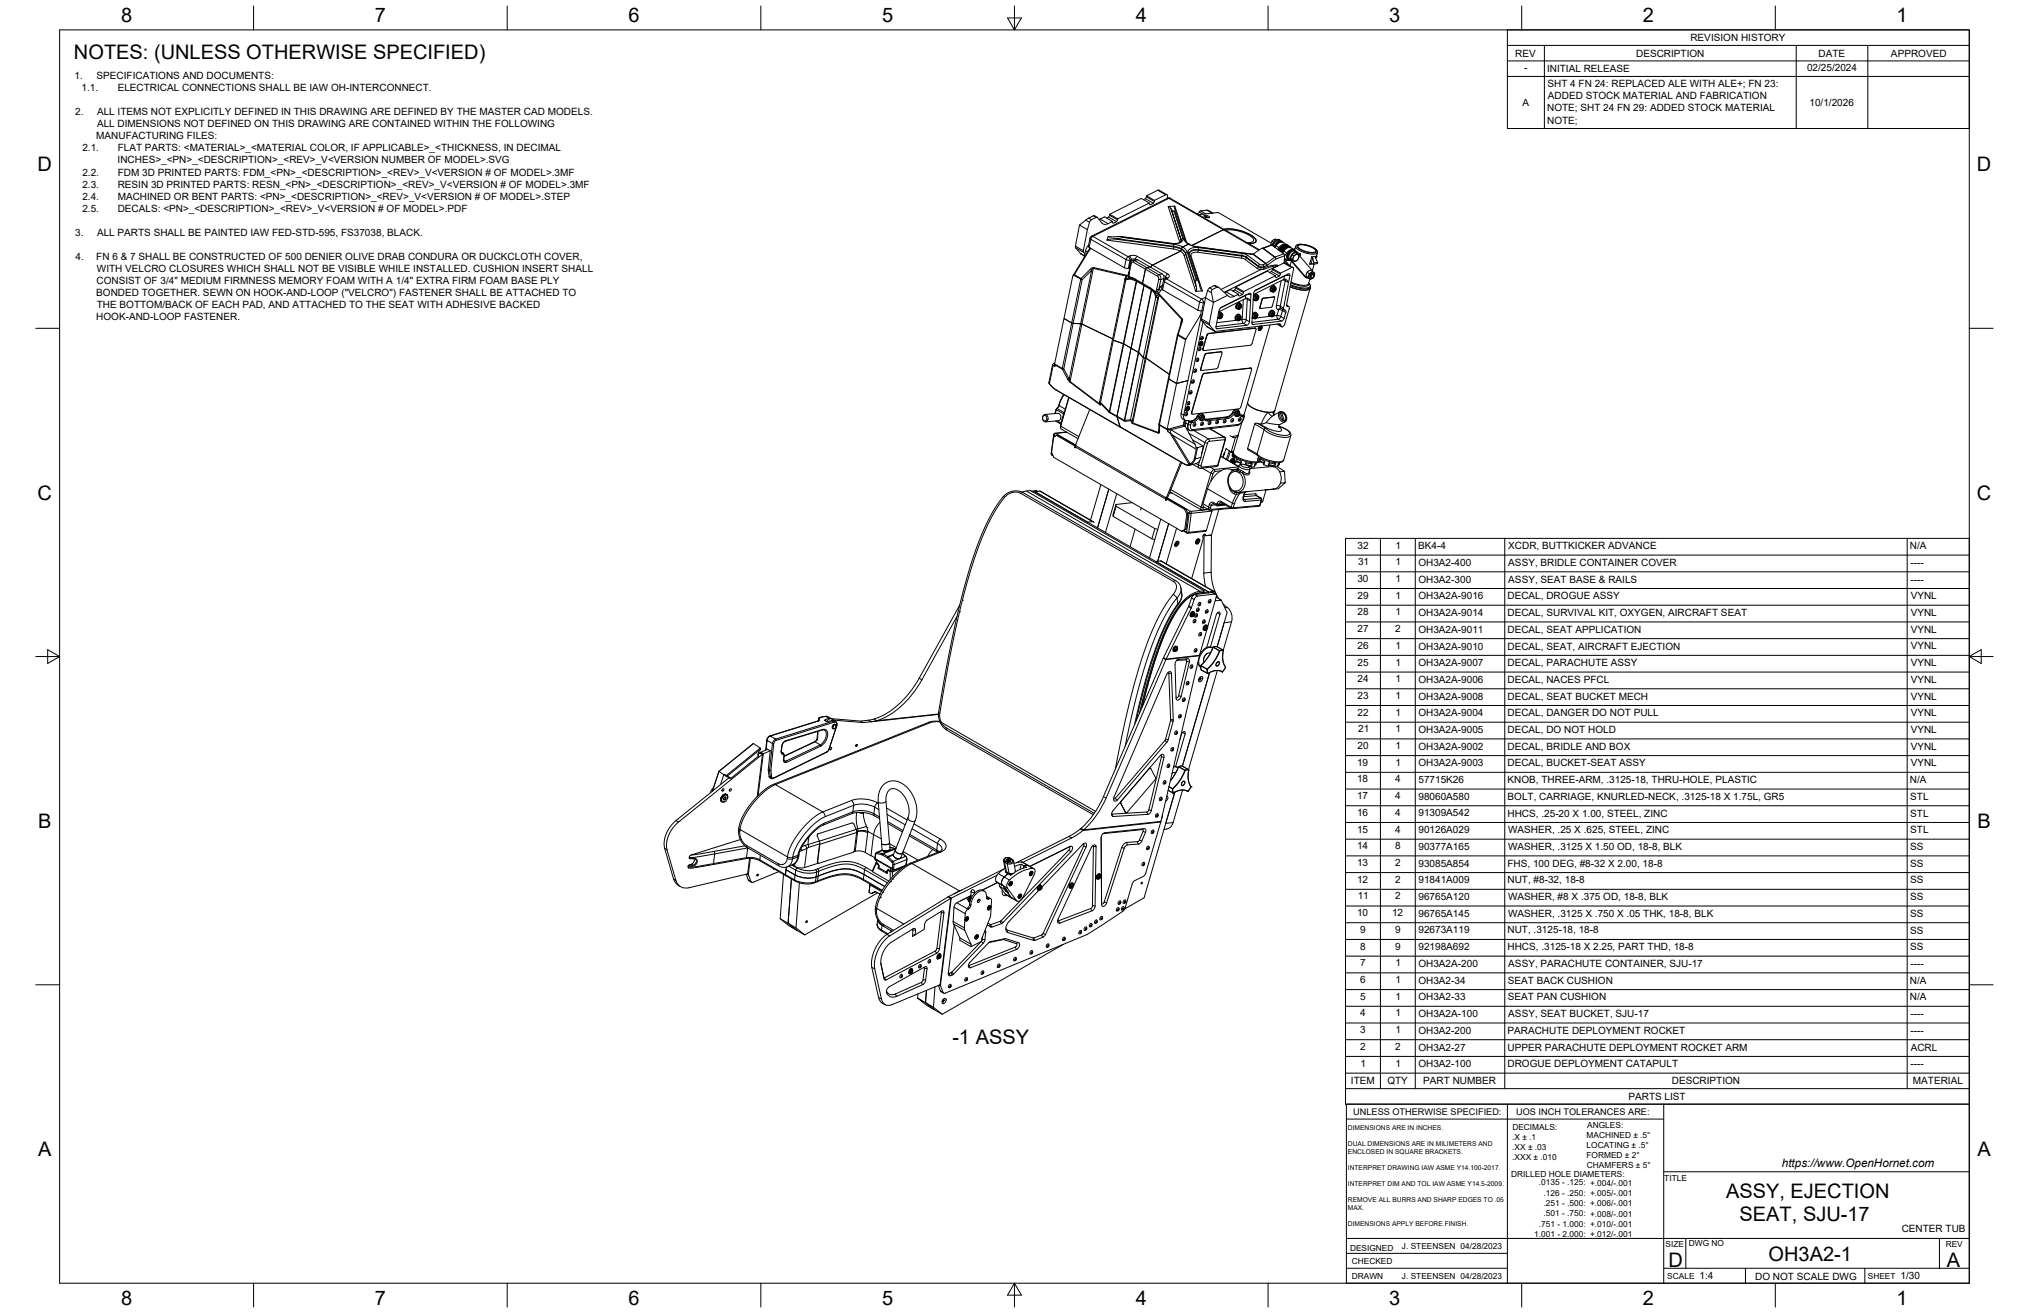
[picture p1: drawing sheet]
<svg xmlns="http://www.w3.org/2000/svg" width="864mm" height="559mm" viewBox="0 0 864 559" stroke-linecap="round" stroke-linejoin="round" font-family="sans-serif">
<defs><g id="words">
<g font-size="8.5">
<text x="51.6" y="9.4">8</text>
<text x="159.5" y="9.4">7</text>
<text x="267.5" y="9.4">6</text>
<text x="375.4" y="9.3">5</text>
<text x="483.4" y="9.4">4</text>
<text x="591.3" y="9.4">3</text>
<text x="699.3" y="9.4">2</text>
<text x="807.2" y="9.4">1</text>
<text x="31.5" y="25">NOTES: (UNLESS OTHERWISE SPECIFIED)</text>
<text x="16" y="72.9">D</text>
<text x="841.4" y="72.9">D</text>
<text x="16" y="212.6">C</text>
<text x="841.4" y="212.6">C</text>
<text x="16.2" y="352.3">B</text>
<text x="841.7" y="352.3">B</text>
<text x="405.3" y="444.3">-1 ASSY</text>
<text x="16.2" y="492">A</text>
<text x="841.7" y="492">A</text>
<text x="734.7" y="510">ASSY, EJECTION</text>
<text x="740.4" y="519.8">SEAT, SJU-17</text>
<text x="710.1" y="539.1">D</text>
<text x="752.8" y="536.7">OH3A2-1</text>
<text x="828.7" y="539.1">A</text>
<text x="51.6" y="555.5">8</text>
<text x="159.5" y="555.5">7</text>
<text x="267.5" y="555.5">6</text>
<text x="375.4" y="555.4">5</text>
<text x="483.4" y="555.5">4</text>
<text x="591.3" y="555.5">3</text>
<text x="699.3" y="555.5">2</text>
<text x="807.2" y="555.5">1</text>
</g>
<text font-size="5" x="758.4" y="496.8">https://www.OpenHornet.com</text>
<g font-size="4.3">
<text x="719.5" y="17.6">REVISION HISTORY</text>
<text x="644.9" y="24.2">REV</text>
<text x="696.4" y="24.2">DESCRIPTION</text>
<text x="774" y="24.2">DATE</text>
<text x="804.9" y="24.2">APPROVED</text>
<text x="31.7" y="33.7">1.</text>
<text x="41.1" y="33.7">SPECIFICATIONS AND DOCUMENTS:</text>
<text x="648.7" y="30.2">-</text>
<text x="658.5" y="30.6">INITIAL RELEASE</text>
<text x="769.1" y="30.3">02/25/2024</text>
<text x="34.7" y="38.8">1.1.</text>
<text x="50.1" y="38.8">ELECTRICAL CONNECTIONS SHALL BE IAW OH-INTERCONNECT.</text>
<text x="658.7" y="37.2">SHT 4 FN 24: REPLACED ALE WITH ALE+; FN 23:</text>
<text x="648" y="45.1">A</text>
<text x="658.5" y="47.4">NOTE; SHT 24 FN 29: ADDED STOCK MATERIAL</text>
<text x="658.9" y="42.3">ADDED STOCK MATERIAL AND FABRICATION</text>
<text x="770.1" y="45.1">10/1/2026</text>
<text x="32" y="49">2.</text>
<text x="41.3" y="49">ALL ITEMS NOT EXPLICITLY DEFINED IN THIS DRAWING ARE DEFINED BY THE MASTER CAD MODELS.</text>
<text x="658.5" y="52.6">NOTE;</text>
<text x="41" y="59.3">MANUFACTURING FILES:</text>
<text x="41.3" y="54.2">ALL DIMENSIONS NOT DEFINED ON THIS DRAWING ARE CONTAINED WITHIN THE FOLLOWING</text>
<text x="35.1" y="64.4">2.1.</text>
<text x="50.1" y="64.4">FLAT PARTS: &lt;MATERIAL&gt;_&lt;MATERIAL COLOR, IF APPLICABLE&gt;_&lt;THICKNESS, IN DECIMAL</text>
<text x="50" y="69.6">INCHES&gt;_&lt;PN&gt;_&lt;DESCRIPTION&gt;_&lt;REV&gt;_V&lt;VERSION NUMBER OF MODEL&gt;.SVG</text>
<text x="35.1" y="74.7">2.2.</text>
<text x="50.1" y="74.7">FDM 3D PRINTED PARTS: FDM_&lt;PN&gt;_&lt;DESCRIPTION&gt;_&lt;REV&gt;_V&lt;VERSION # OF MODEL&gt;.3MF</text>
<text x="35.1" y="79.8">2.3.</text>
<text x="50.1" y="79.8">RESIN 3D PRINTED PARTS: RESN_&lt;PN&gt;_&lt;DESCRIPTION&gt;_&lt;REV&gt;_V&lt;VERSION # OF MODEL&gt;.3MF</text>
<text x="35.1" y="85">2.4.</text>
<text x="50.1" y="85">MACHINED OR BENT PARTS: &lt;PN&gt;_&lt;DESCRIPTION&gt;_&lt;REV&gt;_V&lt;VERSION # OF MODEL&gt;.STEP</text>
<text x="35.1" y="90.1">2.5.</text>
<text x="50.1" y="90.1">DECALS: &lt;PN&gt;_&lt;DESCRIPTION&gt;_&lt;REV&gt;_V&lt;VERSION # OF MODEL&gt;.PDF</text>
<text x="32" y="100.3">3.</text>
<text x="41.3" y="100.3">ALL PARTS SHALL BE PAINTED IAW FED-STD-595, FS37038, BLACK.</text>
<text x="32.1" y="110.5">4.</text>
<text x="41" y="110.5">FN 6 &amp; 7 SHALL BE CONSTRUCTED OF 500 DENIER OLIVE DRAB CONDURA OR DUCKCLOTH COVER,</text>
<text x="41.3" y="115.7">WITH VELCRO CLOSURES WHICH SHALL NOT BE VISIBLE WHILE INSTALLED. CUSHION INSERT SHALL</text>
<text x="41" y="125.9">BONDED TOGETHER. SEWN ON HOOK-AND-LOOP (&quot;VELCRO&quot;) FASTENER SHALL BE ATTACHED TO</text>
<text x="41.1" y="120.8">CONSIST OF 3/4&quot; MEDIUM FIRMNESS MEMORY FOAM WITH A 1/4&quot; EXTRA FIRM FOAM BASE PLY</text>
<text x="41.2" y="131.1">THE BOTTOM/BACK OF EACH PAD, AND ATTACHED TO THE SEAT WITH ADHESIVE BACKED</text>
<text x="41" y="136.2">HOOK-AND-LOOP FASTENER.</text>
<text x="577.8" y="233.5">32</text>
<text x="593.9" y="233.5">1</text>
<text x="603.6" y="233.7">BK4-4</text>
<text x="642" y="233.8">XCDR, BUTTKICKER ADVANCE</text>
<text x="812.9" y="233.8">N/A</text>
<text x="578" y="240.6">31</text>
<text x="593.9" y="240.6">1</text>
<text x="603.7" y="240.9">OH3A2-400</text>
<text x="642" y="240.9">ASSY, BRIDLE CONTAINER COVER</text>
<text x="813.1" y="240.8">----</text>
<text x="577.7" y="247.7">30</text>
<text x="593.9" y="247.7">1</text>
<text x="603.7" y="248">OH3A2-300</text>
<text x="642" y="248">ASSY, SEAT BASE &amp; RAILS</text>
<text x="813.1" y="247.9">----</text>
<text x="577.8" y="254.8">29</text>
<text x="593.9" y="254.8">1</text>
<text x="603.7" y="255.1">OH3A2A-9016</text>
<text x="641.6" y="255.1">DECAL, DROGUE ASSY</text>
<text x="813.2" y="255">VYNL</text>
<text x="577.8" y="261.9">28</text>
<text x="593.9" y="261.9">1</text>
<text x="603.7" y="262.2">OH3A2A-9014</text>
<text x="641.6" y="262.2">DECAL, SURVIVAL KIT, OXYGEN, AIRCRAFT SEAT</text>
<text x="813.2" y="262.1">VYNL</text>
<text x="577.8" y="269">27</text>
<text x="593.8" y="269">2</text>
<text x="603.7" y="269.3">OH3A2A-9011</text>
<text x="641.6" y="269.3">DECAL, SEAT APPLICATION</text>
<text x="813.2" y="269.3">VYNL</text>
<text x="577.8" y="276.1">26</text>
<text x="593.9" y="276.1">1</text>
<text x="603.7" y="276.4">OH3A2A-9010</text>
<text x="641.6" y="276.4">DECAL, SEAT, AIRCRAFT EJECTION</text>
<text x="813.2" y="276.4">VYNL</text>
<text x="577.8" y="283.3">25</text>
<text x="593.9" y="283.3">1</text>
<text x="603.7" y="283.5">OH3A2A-9007</text>
<text x="641.6" y="283.5">DECAL, PARACHUTE ASSY</text>
<text x="813.2" y="283.5">VYNL</text>
<text x="577.8" y="290.4">24</text>
<text x="593.9" y="290.4">1</text>
<text x="603.7" y="290.7">OH3A2A-9006</text>
<text x="641.6" y="290.6">DECAL, NACES PFCL</text>
<text x="813.2" y="290.6">VYNL</text>
<text x="577.8" y="297.5">23</text>
<text x="593.9" y="297.5">1</text>
<text x="603.7" y="297.8">OH3A2A-9008</text>
<text x="641.6" y="297.8">DECAL, SEAT BUCKET MECH</text>
<text x="813.2" y="297.7">VYNL</text>
<text x="577.8" y="304.6">22</text>
<text x="593.9" y="304.6">1</text>
<text x="603.7" y="304.9">OH3A2A-9004</text>
<text x="641.6" y="304.9">DECAL, DANGER DO NOT PULL</text>
<text x="813.2" y="304.8">VYNL</text>
<text x="578.1" y="311.7">21</text>
<text x="593.9" y="311.7">1</text>
<text x="603.7" y="312">OH3A2A-9005</text>
<text x="641.6" y="312">DECAL, DO NOT HOLD</text>
<text x="813.2" y="311.9">VYNL</text>
<text x="577.8" y="318.8">20</text>
<text x="593.9" y="318.8">1</text>
<text x="603.7" y="319.1">OH3A2A-9002</text>
<text x="641.6" y="319.1">DECAL, BRIDLE AND BOX</text>
<text x="813.2" y="319">VYNL</text>
<text x="577.6" y="325.9">19</text>
<text x="593.9" y="325.9">1</text>
<text x="603.7" y="326.2">OH3A2A-9003</text>
<text x="641.6" y="326.2">DECAL, BUCKET-SEAT ASSY</text>
<text x="813.2" y="326.2">VYNL</text>
<text x="577.6" y="333">18</text>
<text x="593.9" y="333">4</text>
<text x="603.7" y="333.3">57715K26</text>
<text x="641.7" y="333.3">KNOB, THREE-ARM, .3125-18, THRU-HOLE, PLASTIC</text>
<text x="812.9" y="333.3">N/A</text>
<text x="577.6" y="340.1">17</text>
<text x="593.9" y="340.1">4</text>
<text x="603.7" y="340.4">98060A580</text>
<text x="641.7" y="340.4">BOLT, CARRIAGE, KNURLED-NECK, .3125-18 X 1.75L, GR5</text>
<text x="813.1" y="340.4">STL</text>
<text x="577.6" y="347.2">16</text>
<text x="593.9" y="347.2">4</text>
<text x="603.7" y="347.5">91309A542</text>
<text x="641.6" y="347.5">HHCS, .25-20 X 1.00, STEEL, ZINC</text>
<text x="813.1" y="347.5">STL</text>
<text x="577.6" y="354.4">15</text>
<text x="593.9" y="354.4">4</text>
<text x="603.7" y="354.6">90126A029</text>
<text x="641.9" y="354.6">WASHER, .25 X .625, STEEL, ZINC</text>
<text x="813.1" y="354.6">STL</text>
<text x="577.6" y="361.5">14</text>
<text x="593.8" y="361.5">8</text>
<text x="603.7" y="361.7">90377A165</text>
<text x="641.9" y="361.8">WASHER, .3125 X 1.50 OD, 18-8, BLK</text>
<text x="813.1" y="361.8">SS</text>
<text x="577.6" y="368.6">13</text>
<text x="593.8" y="368.6">2</text>
<text x="603.7" y="368.8">93085A854</text>
<text x="641.6" y="368.9">FHS, 100 DEG, #8-32 X 2.00, 18-8</text>
<text x="813.1" y="368.9">SS</text>
<text x="577.6" y="375.7">12</text>
<text x="593.8" y="375.7">2</text>
<text x="603.7" y="375.9">91841A009</text>
<text x="641.6" y="376">NUT, #8-32, 18-8</text>
<text x="813.1" y="376">SS</text>
<text x="577.9" y="382.8">11</text>
<text x="593.8" y="382.8">2</text>
<text x="603.7" y="383.1">96765A120</text>
<text x="641.9" y="383.1">WASHER, #8 X .375 OD, 18-8, BLK</text>
<text x="813.1" y="383.1">SS</text>
<text x="577.6" y="389.9">10</text>
<text x="592.5" y="389.9">12</text>
<text x="603.7" y="390.2">96765A145</text>
<text x="641.9" y="390.2">WASHER, .3125 X .750 X .05 THK, 18-8, BLK</text>
<text x="813.1" y="390.2">SS</text>
<text x="578.9" y="397">9</text>
<text x="593.8" y="397">9</text>
<text x="603.7" y="397.3">92673A119</text>
<text x="641.6" y="397.3">NUT, .3125-18, 18-8</text>
<text x="813.1" y="397.3">SS</text>
<text x="578.9" y="404.1">8</text>
<text x="593.8" y="404.1">9</text>
<text x="603.7" y="404.4">92198A692</text>
<text x="641.6" y="404.4">HHCS, .3125-18 X 2.25, PART THD, 18-8</text>
<text x="813.1" y="404.4">SS</text>
<text x="578.9" y="411.2">7</text>
<text x="593.9" y="411.2">1</text>
<text x="603.7" y="411.5">OH3A2A-200</text>
<text x="642" y="411.5">ASSY, PARACHUTE CONTAINER, SJU-17</text>
<text x="813.1" y="411.5">----</text>
<text x="579" y="418.4">6</text>
<text x="593.9" y="418.4">1</text>
<text x="603.7" y="418.7">OH3A2-34</text>
<text x="641.8" y="418.7">SEAT BACK CUSHION</text>
<text x="812.9" y="418.7">N/A</text>
<text x="578.9" y="425.5">5</text>
<text x="593.9" y="425.5">1</text>
<text x="603.7" y="425.8">OH3A2-33</text>
<text x="641.8" y="425.8">SEAT PAN CUSHION</text>
<text x="812.9" y="425.8">N/A</text>
<text x="579" y="432.6">4</text>
<text x="593.9" y="432.6">1</text>
<text x="603.7" y="432.9">OH3A2A-100</text>
<text x="642" y="432.9">ASSY, SEAT BUCKET, SJU-17</text>
<text x="813.1" y="432.8">----</text>
<text x="578.9" y="439.7">3</text>
<text x="593.9" y="439.7">1</text>
<text x="603.7" y="440">OH3A2-200</text>
<text x="641.6" y="440">PARACHUTE DEPLOYMENT ROCKET</text>
<text x="813.1" y="439.9">----</text>
<text x="579" y="446.8">2</text>
<text x="593.8" y="446.8">2</text>
<text x="603.7" y="447.1">OH3A2-27</text>
<text x="641.6" y="447.1">UPPER PARACHUTE DEPLOYMENT ROCKET ARM</text>
<text x="813.3" y="447.1">ACRL</text>
<text x="579.1" y="453.9">1</text>
<text x="593.9" y="453.9">1</text>
<text x="603.7" y="454.2">OH3A2-100</text>
<text x="641.6" y="454.2">DROGUE DEPLOYMENT CATAPULT</text>
<text x="813.1" y="454.2">----</text>
<text x="575" y="461.5">ITEM</text>
<text x="590.5" y="461.4">QTY</text>
<text x="605.8" y="461.5">PART NUMBER</text>
<text x="711.6" y="461.5">DESCRIPTION</text>
<text x="814.2" y="461.5">MATERIAL</text>
<text x="693.1" y="468.1">PARTS LIST</text>
<text x="809.4" y="524.4">CENTER TUB</text>
<text x="723.4" y="544.5">1:4</text>
<text x="747" y="544.7">DO NOT SCALE DWG</text>
<text x="809" y="544.5">1/30</text>
</g>
<g font-size="3.9">
<text x="576" y="474.6">UNLESS OTHERWISE SPECIFIED:</text>
<text x="645.3" y="474.7">UOS INCH TOLERANCES ARE:</text>
</g>
<g font-size="3.5">
<text x="643.7" y="485">.X ± .1</text>
<text x="643.7" y="480.8">DECIMALS:</text>
<text x="675.3" y="484.3">MACHINED ± .5°</text>
<text x="675.6" y="480">ANGLES:</text>
<text x="643.7" y="489.3">.XX ± .03</text>
<text x="675.3" y="488.6">LOCATING ± .5°</text>
<text x="643.7" y="493.5">.XXX ± .010</text>
<text x="675.3" y="492.8">FORMED ± 2°</text>
<text x="675.4" y="497.1">CHAMFERS ± 5°</text>
<text x="643.2" y="501.1">DRILLED HOLE DIAMETERS:</text>
<text x="708.4" y="502.7">TITLE</text>
<text x="655" y="504.4">.0135 - .125: +.004/-.001</text>
<text x="657" y="508.8">.126 - .250: +.005/-.001</text>
<text x="657" y="513.2">.251 - .500: +.006/-.001</text>
<text x="657" y="517.7">.501 - .750: +.008/-.001</text>
<text x="653.1" y="526.5">1.001 - 2.000: +.012/-.001</text>
<text x="655" y="522.1">.751 - 1.000: +.010/-.001</text>
<text x="574.6" y="532.3">DESIGNED</text>
<text x="596.7" y="531.6">J. STEENSEN 04/28/2023</text>
<text x="708.9" y="530.9">SIZE</text>
<text x="718.9" y="530.5">DWG NO</text>
<text x="828.2" y="530.9">REV</text>
<text x="575.4" y="537.9">CHECKED</text>
<text x="575.4" y="544.3">DRAWN</text>
<text x="596.7" y="544.3">J. STEENSEN 04/28/2023</text>
<text x="709.6" y="544.2">SCALE</text>
<text x="795" y="544.2">SHEET</text>
</g>
<g font-size="2.8">
<text x="573.7" y="480.9">DIMENSIONS ARE IN INCHES.</text>
<text x="573.7" y="487.7">DUAL DIMENSIONS ARE IN MILIMETERS AND</text>
<text x="573.7" y="491.1">ENCLOSED IN SQUARE BRACKETS.</text>
<text x="573.7" y="497.9">INTERPRET DRAWING IAW ASME Y14.100-2017.</text>
<text x="573.7" y="504.7">INTERPRET DIM AND TOL IAW ASME Y14.5-2009.</text>
<text x="573.7" y="511.6">REMOVE ALL BURRS AND SHARP EDGES TO .05</text>
<text x="573.7" y="514.9">MAX.</text>
<text x="573.7" y="521.8">DIMENSIONS APPLY BEFORE FINISH.</text>
</g>
</g></defs>
<!-- layer: Visible -->
<g fill="none" stroke="#000" stroke-width=".43">
<path d="M459.5 95.8l-1.8 9.5 2.3 2.7 1.6 .9M462.8 97.7l-1.7 9 .1 .7M466.5 92.5l.7 .1 1.8 2.3M467 92.5l-1.4-.8-2.8 1.5-3.3 2.6 3.3 1.9 1.3-3.8 2.4-1.4M468.2 93.2l1.9-.9 3.4 2-1.9 .9M468.2 93.2l-.4 .2M469 94.9l1.1 .6 1.5-.3M471.8 92.4l3.4 2M472.3 91.7l3.4 1.9M472.3 91.2l13.5-6.7 3.4 1.9-13.5 6.7zM472.3 91.2l-.5 1.2-.8 .4M475.7 93.1l-.5 1.3-1.3 .6-.5-.3 .1-.4"/>
<path d="M487.5 84.6l3.4 1.9M488 83.8l3.4 1.9M488 83.4l-.5 1.2-.8 .4M491.4 85.3l-.5 1.2-1.4 .7-.4-.3 .1-.5M493.3 80.9l3.4 2M493.3 80.9l-5.3 2.5 3.4 1.9M496.8 84.4l.1-1.3-.5-.3-5 2.5M496.9 84.3l-32.3 16.2-.7 .8M497 84.3l1.1 .1 37.9 21.9M498.6 89.1l.5 .6 .9 .2M499.9 88.6l.2 .4M500 87.7l-2.8 .2 .9 .5 .5 .7"/>
<path d="M500 87.7l-.3 .3 .2 .6M500.1 89l.2 .6-.3 .3M500.2 89.3l4.2 12.9 1.7 1.7 3.2 1.1 24.1 3.1M509.5 91h.1M512.5 91.7a2.08 2.08 0 0 1 2.3 .9 2.08 2.08 0 0 1-2.3-.9zM513.1 92.2h.1M513.3 92.4l-.3-.2 .6 .2M513.4 92.4v.1M513.5 92.4v.1M513.6 92.4l.4 .1-.2 .1M513.6 92.4v.1M513.8 92.6h.1"/>
<path d="M513.8 92.4h.1M513.9 92.5l-.2 .1M515.3 90.8l-5.2 .6M515.3 90.8l3.2-.4 22.5 13.1M516.3 90.7l-2.6-1.2-2.9 .3-1.3 1.2M520.9 97.6a17.2 17.2 0 0 1 13.6 4.2 .99 .99 0 0 1-.5 1.6l-2.4 .3M521 97.6a16.9 16.9 0 0 1 13.4 4.2 .96 .96 0 0 1-.6 1.5l-2.3 .4M521.2 97.7l-13.9 6.8M521.7 98a14.6 14.6 0 0 1 11.8 3.7 .84 .84 0 0 1-.6 1.3l-2.1 .2M457.3 116.9l-.8 1-3.6 17.7 3.2 1.9M461.2 107.4l.6 .7M463.3 104.3l-1.2 2-.7 3.3"/>
<path d="M463.9 101.4l-.5 3.7 15.2 8.8 1.6 .3M464 105.5l-.3 .5M464.1 105.6l-.8 .9-6.6 10.8M475.4 100.7l-1.3 .1M475.4 100.7l2.4 .2-.9 .4-5.7 .9 .5-1.5 2.4 .1M477.4 100.7l22 3 2.3-.3 1.1-1M479.7 117.2l-.9 1.5-5.3 25.8M480.8 114.1l-.6 .1M482.3 118.7l4.1 2.3M488.1 113.9l-.6 .7-1.1 6.4M488.1 113.9l1.3-.3-5.4-3.1-2.1 .4-.5 .8-1 4.5 .3 1.7M488.1 113.9l1.3-.3 5.2 2.9 .8 1.1-.1 1.7"/>
<path d="M496.5 118.3l-1.2 .9-.7 4 15.3 8.8 1.2 .3 .9-.1M506.1 103.9l-3 1.4-.7 1.6-11.9 5.9-.7 1M506.3 107.7l4 12.7M509 119.3l.5-.2a6.4 6.4 0 0 1 1.6 4l.7 .7-2.8 .2 .3-.8-.4-2.7zM534.5 102.6l-.1 .5M537.4 105.7h.3M537.4 105.7l-4.1 2.5M541.1 104.2l5.3 3.8 .4 .8M541.1 104.2l-4.1 1.6M541.1 115.5l3.4 2M541.4 102.6l.6 .4M541.6 113.3h.1"/>
<path d="M541.6 114.8l3.4 1.9M541.7 114.3l-.6 1.2-.8 .5M543.2 102l-.4-.3-1.3 .7-.6 1.8M544.2 105.6l-.3 .6M544.6 102.6a2.18 2.18 0 0 0-2.7 2.1M544.9 102.2a2.34 2.34 0 0 0-3.5 2.1M545 116.2l-.5 1.3-1.3 .7-.4-.4v-.4M545.2 102.5a2.27 2.27 0 0 0-3.5 2M545.3 104.9l-1 1.6M545.8 102.9a2.57 2.57 0 0 0-3.2 2.3l.2-.2a2.63 2.63 0 0 1 4.5-1M546 103a2.33 2.33 0 0 0-2.4-.1 2.33 2.33 0 0 0-1.2 2.1M546.3 103.3a2.09 2.09 0 0 0-3.2 1.4"/>
<path d="M546.7 110.9h.1M546.7 110.8l1.5 1.8M546.7 110.5l2.1 2.5M546.7 110l.8 .5M546.8 110.3h.1M546.8 110.2l1.5 .7M546.8 108.9l-.2 3M546.9 104l-1.4 .3-1.3 1.3M547 111.9l3.3 1.9M547 111.9l-5.3 2.4 3.3 1.9 4.8-2.3 .7 .2-2.9 15.5 .1 .6 .5 .2M547.5 110.5l.5 .3h1.1M547.5 107.8l-.7 1.1"/>
<path d="M547.8 110h.2M547.8 117.1h.1M547.9 117.1h.1M547.9 104.3a2.6 2.6 0 0 0-3.2 2.5M547.9 104.3a2.4 2.4 0 0 0-3.4 2.3M547.9 104.3l.3 .2M548.2 104.5a2.6 2.6 0 0 0-3.2 2.5M548.2 104.5l.2 .1M548.3 110.3l.2 .2M548.4 104.6a2.61 2.61 0 0 0-3.2 2.5M548.4 104.6l.2 .2M548.5 110.5l.2 .1"/>
<path d="M548.6 104.8a2.61 2.61 0 0 0-3.2 2.5M548.6 104.8l.3 .2M548.8 110.2l6.4 7.4 .9 .6M548.9 105a2.61 2.61 0 0 0-3.2 2.5M548.9 105l.2 .1M549.1 105.1a2.61 2.61 0 0 0-3.2 2.5l.4-.6M549.1 105.1l.2 .2M549.4 110l1.6 1.3M549.6 105.6a2.16 2.16 0 0 0-3.3 1.5M549.6 111.1l-.5 2M550 106.2l-1.3 .4-1.2 1.2M550.5 108.8l-.4 1.7"/>
<path d="M550.6 106.2a2.51 2.51 0 0 0-4.3 .8M550.9 106.4l.3 .2M551 106.4a2.57 2.57 0 0 0-2.7 1 2.57 2.57 0 0 0 0 2.9 1.64 1.64 0 0 1-.1-2.6M551 106.4l.6-1.8 .9-.5h2.4l2.6 .6 1.9 .9 1.2 1.1 .2 .8-.8 2.5M551 108.7a1.04 1.04 0 0 1 1.6-.2 1.04 1.04 0 0 1 0 1.5 1.21 1.21 0 0 1-1 1.1 1.21 1.21 0 0 1-1.2-.7v-.7zM551.2 106.6l.2 .1M551.2 106.5a2.57 2.57 0 0 0-2.7 1.1 2.57 2.57 0 0 0 0 2.9M551.2 105.7l-.8 .4M551.9 107.1v.3M551.9 107.1l1.7 1-.8 .4M551.9 107.5a2.06 2.06 0 0 0-2.6 0 2.06 2.06 0 0 0-.5 2.6M551.9 107.5a1.62 1.62 0 0 0-1.5-1 1.62 1.62 0 0 0-1.5 1.1 1.84 1.84 0 0 0 .5 3.2"/>
<path d="M552 108l.5 .4a1.81 1.81 0 0 1-.9 2.7l-.6 .2-1.6-1.3 .4-1.6 .7 .4 1.5-.8-.7-.5-1.5 .9M552.1 107.7l6.4 7.4M552.1 107.7a2.09 2.09 0 0 0-2.3 .6 2.09 2.09 0 0 0-.3 2.3l6.4 7.5M552.6 104.5a8 8 0 0 1 7.4 2.1v.3a4.9 4.9 0 0 1-5.1-.2l-2.2-1.3zM555.9 117.5l.8 .6M555.9 118.1l1 .3M556.3 115.8l.9 .6M557.5 118.8l-.6 2M557.7 118.1l.2 .2M558 116.1l-.8 .3M558.4 117.1l.2-.2a.58 .58 0 0 1 .5 .9 .58 .58 0 0 1-1 0zM558.5 115.1l.3 .6"/>
<path d="M558.6 115.6l-.6 .5M558.6 115.6l.6 .4M558.6 115.6l-.9-.6-1.3 .8-.4 .8a1.27 1.27 0 0 0 .8 1.7l.9 .6M558.8 116.5l.2 .1M558.9 116.5a.98 .98 0 0 0-1.2 .4 .98 .98 0 0 0 .1 1.2M559 112.4l-1.1-.2-.5 .2M559.2 116a1.77 1.77 0 0 1-.8 2.6 1.04 1.04 0 0 1-1.4-.3 1.04 1.04 0 0 1 .1-1.4l.1-.5M559.2 117.5v.1M559.2 116a1.59 1.59 0 0 1-.1 2 1.59 1.59 0 0 1-2 .3l.1-1.4 .8-.9M559.2 116h-1.2M559.2 117.5a.68 .68 0 0 0-.4-1 .68 .68 0 0 0-.9 .6 .68 .68 0 0 0-.1 1 .68 .68 0 0 0 1-.1M559.4 112.4l-.9 2.8"/>
<path d="M560.4 108.8l.1 .5-.3 .3M560.8 111.7l-.9-2.6-1.6 .2 .4 .4 .5 2.1-.2 .6M560.8 111.7l-.2 .5-1.6 .2M456.1 137.5l-3.2-1.9-4.1 19.5M456.2 137.4l4.1 .4 13.3 6.4M486.4 121l4.8 3.1M486.9 121.5l-5.5 26.7-3.1-1.8M486.9 121.5l-5.5 26.7 3.1 1.8M487 121.3l-.1 .2M493.2 126.2l-5.4 26.2 9.9 6.9-9.9-6.9-5.9 27.8M493.3 125v1.2M502.9 136.8l-1.7 5.6"/>
<path d="M503 136.1h.1M511.2 132.3l-.5 2.2-6 9.8M511.8 133.6l-.6 1.5-8.5 41 .3 1.9 1.4 .9M512 137.1l-8.2 39.6M513.1 126.7l-1.7 9 .1 .7a11.1 11.1 0 0 0 5.6 4.6M514.9 122.5l-.9 1.1-.9 3.1 3.4 2M516.5 128.7l-1.8 9.2 2.5 3.1 27.8-3.1a.89 .89 0 0 0 .7 1.2 .89 .89 0 0 0 1-.8l2-6.9v-.7l-.4-.3M516.8 121.6l-2 .9M516.8 121.5h.5l1.3 .8M518 139.9l-.4-.2-.1-.6 1.4-7 .6-1.1 12.1-6.1h.6l.2 .6-.6 11.4-.6 1.3-13.2 1.7M518.2 135.4l.2 .1M518.3 135.3l.6 .2"/>
<path d="M518.6 133.8l.4 .3M518.7 135.2l.3 .3M518.7 135.2l-.4-.2 1 .7M518.7 133l.6-.2 .5 .3M518.9 134.7l.1 .8M518.9 134.7l-.2 .5M519 135.5l.3 .2M519.4 135l.2 .1M519.5 133.8l-.5 .3-.1 .6M519.5 133.8l-.6 .9M519.8 135.4l-.8 .1M519.8 135.4l-.5 .3"/>
<path d="M519.9 134.2l.2 .1M519.9 133.4l-.4-.2-1 .8M520 134.2a.53 .53 0 0 0-.6 .2 .53 .53 0 0 0 .1 .7M520.1 133.5l-.6-.5-.9 .5M520.2 134.6l-.1-.4-.4 .2-.1 .7h.3M520.3 133.7l-.4-.3-.4 .4M520.3 133.7l.1 .8M520.3 133.7l-.8 .1M520.4 134.5l-.6 .9M521.9 124.2l1.8-.9 3.4 1.9-1.9 1M521.9 124.2l-.8 .3M522.5 125.7l-6 3"/>
<path d="M522.6 125.9l-4-3.6-.7-.1-2.3 1.5 .9 5M522.6 125.9l1.2 .6 1.4-.4M525.5 123.4l3.3 1.9M525.9 122.6l3.4 2M526 122.2l13.4-6.8 3.4 2-13.5 6.7zM526 122.2l-.5 1.2-.9 .4M526.1 135.8l.4 .3M526.3 130.9l.5 .3M526.4 134.7l.4 .2M526.5 136.1l.3 .3M526.7 129.8l.4 .2M526.7 135.5l.1 .9"/>
<path d="M526.7 135.6l-.2 .5M526.8 131.2l.5 .5M526.8 136.4l.2 .2M526.9 131.4l.4 .3M527 130.6l-.2 .6M527 130.6l.1 .8h.7M527.1 125.2v.5l.4 .3 1.3-.7M527.2 135.9l.2 .1M527.3 134.6l-.5 .3-.1 .7M527.3 134.6l.4-.3 .6 .5-.7 1.5M527.3 134.6l-.6 .9M527.3 134.6l.3-.1a.92 .92 0 0 1 .7 .9 .92 .92 0 0 1-.8 .9"/>
<path d="M527.5 131l.2 .1M527.5 136.3l-.7 .1M527.6 136.3l-.6 .3M527.6 133.9a1.41 1.41 0 0 0-1.7 .7 1.41 1.41 0 0 0 .3 1.7M527.6 129.7l-.5 .3-.1 .6M527.6 129.7a.56 .56 0 0 1 .8 0 .56 .56 0 0 1 0 .8M527.6 129.7l-.6 .9M527.6 129.7l.7-.1 .1 .9M527.7 135l.2 .1M527.7 134.3l-.8-.1-.7 1-.1 .6 .9 .8M527.8 135.1a.53 .53 0 0 0-.6 .2 .53 .53 0 0 0 0 .6M527.8 131.4l-.5 .3"/>
<path d="M527.9 129a1.42 1.42 0 0 0-1.7 .7 1.42 1.42 0 0 0 .3 1.7M527.9 134.4a1.07 1.07 0 0 0-1.3-.3 1.07 1.07 0 0 0-.6 1.1l.1 1.1h.6M528 129.4l-.5-.2-.8 .6-.4 1.1 .6 .5M528 135.5l-.2-.4-.3 .2-.2 .7 .4-.1M528.1 129.5a1.07 1.07 0 0 0-1.2-.3 1.07 1.07 0 0 0-.6 1.1l.1 1.1h.6M528.2 130.2a.51 .51 0 0 0-.7 .1 .51 .51 0 0 0 0 .7M528.3 130.6l-.2-.4-.3 .2-.2 .7 .4-.1M528.4 130.5l-.6 .9M529.3 124.1l-.5 1.2M532.3 128.1l-1-1-1-.1-11.5 5.7M533 135.3l.3 .2M533.2 135l.4 .2"/>
<path d="M533.4 127.6h.1M533.4 127.6l.3 .2M533.5 133.8l.5 .3M533.6 135.2l.6 .5M533.6 127.3l.4 .2M533.8 134.7l-.2 .5M533.9 134.7l.1 .8 .7-.1M534 126.1l.4 .3M534 127.5l.4 .3M534.3 135l.2 .2M534.3 139.7h.2M534.3 139.7l-20 2.2"/>
<path d="M534.4 127.8l.2 .2M534.5 133.8l-.5 .3-.2 .6M534.5 133.8l-.6 .9M534.7 135.4l-.5 .3M534.7 133.1l-.8-.2-.8 .8M534.7 127.4l.2 .1M534.8 133.4l-.4-.2-.4 .2-.8 1.2v.4l1 .7M534.8 134.2l.2 .1M534.9 126.1l-.5 .3-.4 1.1M534.9 134.2a.53 .53 0 0 0-.6 .3 .53 .53 0 0 0 .1 .6M534.9 126.1l-.6 .9 .1 .8M535 133.5a1.07 1.07 0 0 0-1.3-.2 1.07 1.07 0 0 0-.6 1.1l.1 1 .6 .1"/>
<path d="M535.1 127.7l-.5 .3M535.1 127.7l-.7 .1M535.1 134.6l-.1-.4-.5 .5v.4h.4M535.1 125.4l-.8-.2-.8 .7M535.2 133.7l-.4-.3-.3 .4M535.2 133.7l.1 .8M535.2 133.7l-.7 .1M535.2 126.5l.3 .1M535.3 125.7l-.5-.2-.4 .2-.7 1.1-.1 .5 1 .7M535.3 134.5l-.6 .9M535.3 126.5a.53 .53 0 0 0-.6 .2 .53 .53 0 0 0 .1 .7M535.4 125.8a1.07 1.07 0 0 0-1.2-.2 1.07 1.07 0 0 0-.7 1.1l.2 1 .5 .1"/>
<path d="M535.6 126.9l-.2-.3-.4 .2-.1 .6h.4M535.6 126a.36 .36 0 0 0-.4-.3 .36 .36 0 0 0-.3 .4M535.6 126l.1 .8M535.6 126l-.7 .1M535.7 126.8l-.6 .9M536.1 138.8l-.5 .8v.7l.4 .3 .8-.3M536.1 130.9l.2 .4M536.2 139.9h.3M536.3 139.8l.2 .2M536.5 139.9v.1M536.5 140h.1M536.5 139.7h.1"/>
<path d="M536.5 139.7l-.3 .2M536.6 139.7h.3M536.6 139.7l.4 .1M536.6 139.7h-.1M536.7 139.6l-.1 .1M536.7 139.5h.1M536.8 140l-.1 .1M536.8 140h-.1M536.8 139.3h.1M536.8 139.5l.1 .1M536.8 139.3v.2M536.8 139.5h.1"/>
<path d="M536.8 139.3l-.1 .2M536.9 138.7l.2 1M536.9 139.6v.1M536.9 139.9h-.1M536.9 139.7h.1M536.9 139.7l.1 .1M537 139.8l-.1 .1M537.1 139.7l-.3 .5M540.4 134.1l.4 .3M540.6 138.3l-11.1 38.4M540.7 133l.4 .2M540.8 134.4l.3 .3"/>
<path d="M540.9 134.6l.5 .3M541 123.6l.4 .3M541 133.9l-.2 .5M541.1 133.8l.1 .9M541.1 134.7l.3 .2M541.3 122.5l.4 .2M541.4 123.9l.5 .5M541.5 134.2l.2 .1M541.6 123.3l-.2 .6M541.6 123.3l.1 .8 .7-.1M541.9 134.6l-.5 .3M541.9 134.6l-.7 .1"/>
<path d="M541.9 132.2a1.41 1.41 0 0 0-1.7 .7 1.41 1.41 0 0 0 .3 1.7M542 132.6l-.4-.3-.9 .8-.3 1 .5 .5M542.1 123.7l.2 .1M542.2 132.7a1.07 1.07 0 0 0-1.3-.3 1.07 1.07 0 0 0-.6 1.1l.1 1.1h.6M542.2 133.4a.51 .51 0 0 0-.7 .2 .51 .51 0 0 0 .1 .6M542.3 133.8l-.2-.4-.3 .2-.2 .7 .4-.1M542.3 126.4h.2M542.3 126.4l-4.9 .6-1.3 3.9M542.4 126.4l-4.7 .6-.4 .4M542.4 132.9l-.4-.3-.9 .6-.1 .7M542.4 132.9l.1 .8M542.4 126.4l.1 .3"/>
<path d="M542.4 132.9h-.7l-.6 .9M542.5 124.1l-.6 .3M542.5 133.7l-.6 .9M542.5 121.7a1.42 1.42 0 0 0-1.7 .6 1.42 1.42 0 0 0 .3 1.8M542.5 126.8l-1.2 3.9-4.9 .6 .9-3.9M542.6 122.8l.2 .1M542.6 122l-.7-.1-.9 1.2v.5l.9 .8M542.7 122.8a.53 .53 0 0 0-.6 .3 .53 .53 0 0 0 0 .6M542.8 122.2a1.07 1.07 0 0 0-1.3-.3 1.07 1.07 0 0 0-.6 1.1l.1 1 .6 .1M542.9 123.3l-.2-.4-.3 .2-.2 .6h.4M542.9 122.3a.39 .39 0 0 0-.4-.2 .39 .39 0 0 0-.3 .4l-.5 .2-.1 .6M542.9 122.3l.2 .7-.6 1.1"/>
<path d="M542.9 122.3l-.7 .1-.6 .9M542.9 122.3l.2 .8-.7 .9M543.5 137.9l1.9 1.1M545 131.1l1.5 .8M547.3 133l-.9 2.8-1 .9-12 1.4-.5-.7M547.6 129.9l.9 .6M548.4 120.2l-2.1 10.9 .1 .7 .9 .4v.8M548.4 120.2l.6-3.1-.5-.6-14.5 7.4-.5 1-.7 12.5M548.4 120.2l-.9-1.1-.9-.3-13.1 6.5M549.1 122.1l2.1 .7a8.8 8.8 0 0 0 6.3 .2l.2-.3M557 120.5l.8 1.1-.2 1.1M557.6 122.7l-15.5 53.7"/>
<path d="M448.1 155.3l-1.6 7.6 .8 1.2 1.7 1.6 55.5 32.1 1.5 .3 3-.8M448.7 154.6l.2 .1M448.7 154.6l-.6 .6M448.8 155.1l.3 .9-1-.7M448.8 155l.1 .1M448.8 155v.1M449 154.5l-.3 .1M473.5 144.4l.4 .4M473.5 144.5l-5.5 26.5M473.9 144.8l4.2 1.5M478.1 146.3l.2 .1M478.3 146.4l3.1 1.8-6 28.9"/>
<path d="M484.5 150l-3.1-1.8-6 28.9M484.6 149.9l2 2.3 1.2 .2M501.1 142.5l-3.8 18.6M501.2 142.4v.1M504.8 144.3l-4 18.9-3.3-1.9M509 157a.8 .8 0 0 0-.9 .5 .8 .8 0 0 0 .3 1l.8-.6-.2-.8M509.9 152.4l.2 1-.3 .4h-.6M510 152.4a.92 .92 0 0 0-.8 1.4M510.3 148l.6-.2 .3 .6-.4 .7-.6 .1a.68 .68 0 0 1-.3-.6 .68 .68 0 0 1 .4-.6zM510.7 145.7l.8-.4 .5 .5-.3 .9-.7 .6-.7-.5zM511.1 146.5l.2 .2M511.1 146.4l.2 .2"/>
<path d="M511.1 157.6h.2M511.3 146.6h.1M511.3 143.4l.6-.2 .2 .6-.2 .6-.7 .2a.68 .68 0 0 1-.4-.6 .68 .68 0 0 1 .5-.6zM511.3 146.9h.1M511.3 146.7h.1M511.3 146.4h.1M511.3 146.8l.1 .1M511.3 146.7v.1M511.4 146.7h-.1M511.4 146.3l.4 .2M511.4 146.3h.1M511.4 146.3l-.3 .1"/>
<path d="M511.5 146.2l.2 .1M511.5 146.7l-.1 .2M511.5 146.2l-.1 .1M511.5 146.7h.1M511.5 146.2h.1M511.6 146.6l-.1 .1M511.6 146.6h.1M511.7 146.2h.1M511.7 145.9l-.2 .3M511.7 145.9l-.1 .3M511.7 146.3h.1M511.7 146.6h.1"/>
<path d="M511.7 146.6h-.1M511.7 146.2v.1M511.7 146.3l.1 .2M511.8 146.5l-.1 .1M511.9 159.7l-4.6 15.9M514.4 141.9l-.8 .8-1.7 5.8 .3 .7M519.8 149.8l-6.7 .9-1.9 6.8 6.7-.6 .5-.7 1.7-5.8M519.8 149.7l.3 .7M519.8 149.7l.2 .1M519.9 149.7l-6.9 .9-2 6.3 .1 .7M532.4 156.7l-19.8 2.2-.7 .8M532.4 156.7l.3 .7-4.6 15.8-.5 .7-20 2.4-.3-.7"/>
<path d="M532.6 156.7l-20.3 2.2-.6 .8-4.5 15.8 .2 .8M532.9 146.2l1.7-5.8-.1-.7-20.2 2.4-.5 .7-1.8 6 .4 .4 19.8-2.3M532.9 146.1l-.7 .8M536.5 140.1l.1 .2M536.5 140.1h.1M536.7 140.1l-.2 .1M536.7 140.1h.1M444 177.1a1.06 1.06 0 0 1 1.6 .8 1.06 1.06 0 0 1-1.3 1.2l-.5-.9zM444.3 176.6a1.44 1.44 0 0 1 1.8 1.3 1.44 1.44 0 0 1-1.6 1.5l-.6-.7-.2-.9zM444.8 176.4l5.4-.5a1.64 1.64 0 0 1 1.3 1.5 1.64 1.64 0 0 1-1 1.6l-5.4 .6M449.2 179.2l2.4 1.3M450.7 172.5l2.7 1.7"/>
<path d="M452.8 167.9l-1.3 2.1-1 2.9-1 1.2-.5 1.9M453 175.7l-1.5 4.3M454.9 169.1l-3.5 12.8M455 169.2l-3.6 12.9 .3 .5 7.1 4.1M463.8 174.3l-6 15.4M468 171v.2M468 171.2l.3 1.2M472.3 175.3h.1M475.4 177.1l1.5 4.7M497.3 161.1l.2 .2M497.3 161.1l-4 19.3-.1 3.2M497.5 161.3l3.3 1.9 4.8-1.3-4.8 1.3-4 19.5"/>
<path d="M503.8 176.7v.7a1.38 1.38 0 0 0 1.4 1.6M504.6 179.9l-.7 .1 .3-1.2-.5 2.1M504.6 179.9l-.4 1.3M504.6 179.9l-.2 1.4M504.6 175.7l.6-.2 .3 .7-.4 .6-.6 .2a.66 .66 0 0 1-.4-.7 .66 .66 0 0 1 .5-.6zM504.8 179l-.2 .9M505 173.4l.7-.4 .5 .5-.2 .9-.7 .6-.7-.5zM505.4 174.2l.2 .1M505.6 174.3h.1M505.6 174.3h-.1M505.6 171.1l.6-.2 .2 .4-.1 .7-.5 .3-.6-.4zM505.6 174.5l.1 .1"/>
<path d="M505.6 174.1l-.2 .1 .2 .1M505.6 174.3v.1M505.6 174.1h.1M505.6 174.4l.1 .2M505.6 174.4h.1M505.7 174.1l.4 .1M505.7 174l-.1 .1M505.8 173.9h.1M505.8 174.4l-.1 .2M505.8 173.9l.2 .2M505.8 174.4h.1M505.8 174.3v.1"/>
<path d="M505.8 174.3h.1M505.9 173.7h.1M505.9 178.9l-.7 .1M505.9 178.9l-.4 2.8 .7 1.4M505.9 174h.1M505.9 174.3h.1M505.9 173.9v.1M505.9 173.6v.3M505.9 173.9h.1M505.9 173.6l-.1 .3M505.9 174.2v.1M506 174h.1"/>
<path d="M506 174l.1 .2M506.1 174.2l-.2 .1M506.3 167.6a.76 .76 0 0 1-.1-1 .76 .76 0 0 1 1.1-.2l-.1 .9-.9 .4M507.1 179.2h-.8l-.3 .4M507.5 161.9l.6-.2 .2 .6-.4 .7-.5 .1a.68 .68 0 0 1-.4-.6 .68 .68 0 0 1 .5-.6zM508.7 180a.8 .8 0 0 0-.9 .5 .8 .8 0 0 0 .3 .9l.8-.5-.2-.9M510.5 177.7l.4 .2M510.9 178.9l.5 .1M511 178.4l-.1 .5M511 178.4l.4 .6M511.3 176.7l.4 .2M511.3 179.8l.6-.2 .3 .7-.3 .6-.6 .2a.68 .68 0 0 1-.4-.7 .68 .68 0 0 1 .4-.6z"/>
<path d="M511.4 177.4l-.5 .5 .1 .5M511.4 177.4l-.4 1M511.5 178.4l.5 .3M512 178.7l-.6 .3M512 177.5l.5 .3M512.1 177.6a.53 .53 0 0 0-.6 .2 .53 .53 0 0 0 .1 .7M512.2 177l-.8 .4M512.2 177l-.5-.1-.3 .5M512.2 177h.3v.8zM512.3 176.9l-.1-.3a1.43 1.43 0 0 0-1.5-.7 1.43 1.43 0 0 0-1.2 1.2l-1.1 1.4-1.3 .6M512.5 177l-1.2-.3-.5 .5-.4 1 .5 .7M512.6 178.2l.3 .3"/>
<path d="M512.6 178.1v.1M512.6 178l-.1-.2-.5 .4v.5l.3-.1M512.8 178.3l.6 .1M515.2 179.3l.1 .9-.4 .4h-.6M515.2 179.2a.92 .92 0 0 0-.8 1.4M518.4 178.9l.1 .9-.8 .5a.82 .82 0 0 1-.2-1 .82 .82 0 0 1 .9-.4M521 178.7l.6-.2 .2 .4-.1 .7-.5 .4-.6-.5zM524.2 178.3l.6-.2 .3 .7-.5 .7-.5 .1a.68 .68 0 0 1-.3-.7 .68 .68 0 0 1 .4-.6zM524.6 175.4l-.7 1-1.3 .9-9.2 1.1M525.6 175.9l.4 .3M526 177.2h.5M526.1 176.7l-.1 .5"/>
<path d="M526.1 176.7l.4 .5M526.4 175l.4 .2M526.5 175.7l-.5 .5 .1 .5M526.5 175.7l-.4 1M526.6 176.7l.5 .3M527.1 177l-.6 .2M527.2 175.8a.53 .53 0 0 0-.6 .3 .53 .53 0 0 0 .1 .6M527.2 179.2a.78 .78 0 0 1-.1-1.1 .78 .78 0 0 1 1.1-.2l-.1 .9-.9 .4M527.2 175.3l-.4-.1-.3 .5M527.2 175.3h.4v.5M527.3 175.3l-.8 .4M527.3 175.3l.3 .5"/>
<path d="M527.4 175.2l-.1-.4a1.45 1.45 0 0 0-1.5-.6 1.45 1.45 0 0 0-1.2 1.2M527.6 175.3l-1.2-.4-.5 .5-.4 1 .5 .8M527.6 175.8v.3l-.5-.3M527.6 175.8v.3M527.7 176.4l-.2-.3-.4 .4-.1 .4h.4M527.7 176.5l.3 .2M527.9 176.6l.6 .1M528.4 176.7l.9-.1 .3 .3-.4 1.7-1.2 1.8-1.3 .7-19.6 2.2-.9-.2M528.6 179.7l-1.6 5.4-.5 .7M538.9 179.9l-1.9 .6-1.8-.3M541.7 175.3l.9-.6-.7 .6-1.3 .2a14.6 14.6 0 0 1-9.4-3.5l-.2-.6a5.6 5.6 0 0 0 4.4 3.2l3.5 .8h2.2M541.9 175.9l.4 .7 2.5-1.3 .9-.1 1.1 .7 .8 1.4-.1 1.7-2.8 1.7-.4 .6 .1 .7"/>
<path d="M544.9 175.7a1.96 1.96 0 0 1 2.1 .4 1.96 1.96 0 0 1 .5 2v.4a1.18 1.18 0 0 1-1.2 .6 1.18 1.18 0 0 1-1-.8l-.6-1.4zM545 175.7l1.1 3.3M545.5 175.6l1.2 3.5M545.5 175.6l-.5 .2M545.5 175.6a2.39 2.39 0 0 1 1.4 3.5M448.5 185l-1.1 8 .8 .9M449.7 185.3l-1.3 .8-.8 6.5 .9 2.1 54.5 31.4 1.8-1-1.8 1M451.5 180l.1 .5M453.9 183.9l-4.9 .5-.6 .5M457.7 190.2l-.1 .4-.3-.2 .4-.1M457.8 189.7l-.1 .5M457.9 189.6l-.5 .2-.1 .6"/>
<path d="M457.9 189.5l-7.6-4.4-.6 .2 7.7 4.5M496.8 182.7h.1M497.3 182.6l-.5 .2 .3 .9 1.1 .5M497.9 183l-.6-.4-.2 1.1M498.2 184.2l.9 1.1M502.5 196.6l-5.9 15M503 196.9l-5.9 14.7-.7-.1-.3 1.3M503.7 180.9l-6.9 1.9M503.7 180.9l.7 .4M504.4 181.3l-6.5 1.7 .3 1.2M504.4 181.3l4.2 7.7M505 182.4h.1"/>
<path d="M505.1 182.5l1.1 .6M505.4 182.6l-.3 .1M507.3 197.4h.1M507.6 187.2l4.5 2.6-1.1 5.5-1 1.5-1 .5M507.7 197.7l3 1.6 7.1-.8 .6-.5M508.6 189l.4 1.4M509 190.4h.9M509.9 190.4l-.7 .8M512.1 189.8l-2.2 .6M514.9 182.4l6.7 4.1-3.2 11.5M519.6 194.1l7.6 4.4M521 193.4h.1"/>
<path d="M521 193.4v.2M521.3 192.6l-.5 .9-.1 .8M521.8 191l-1.2 3.7M521.9 191l1.4 .8M523.2 191.8l-1.2 3.7M523.3 192l.7 .5M523.7 192.3l-1.2 3.5M524 192.4v.1M524 192.5l.2-.6v.4l.7 .6M524.4 192.4l-.4 .1M524.6 196.7l.2 .2M524.7 196.6v.1"/>
<path d="M524.7 196.6l-.2 .3M524.7 196.9h.1M524.7 196.9h-.2M524.8 196.9h.1M524.8 196.6h.1M524.8 196.9l.2 .1M524.8 192.8a1.11 1.11 0 0 0 0 1.7M524.8 196.6h-.1M524.8 196.4l.4 .2M524.8 196.3l.3 .1M524.9 196.4l-.1 .2M524.9 192.8l.3 .9 1.2 1.1 3.4 1.5 3.7 .7 2.8-.6"/>
<path d="M524.9 196.4h.1M524.9 193l-.3 1.1 .6 .4M525 193.2l-.2 1.1 1 .1M525 196.8v.1M525 197.1l-.1 .1M525 196.8v.2M525 195.3a1.14 1.14 0 0 0-1.5 1M525.1 196.3l-.2-.2v.3M525.1 196.3v.1M525.1 196.7h.1M525.1 196.4h.1M525.2 196.7l-.2 .1"/>
<path d="M525.2 196.4h-.1M525.2 196.6v.1M525.2 196.4l.1 .1M525.3 195.7a.92 .92 0 0 0-1.1-.3 .92 .92 0 0 0-.5 1M525.3 195.8h.1M525.4 195.8l.5 .7M525.4 195.8l-.4-.3-.6 .1-.6 .9M525.4 195.8h.1M525.4 196.5l-.4 .6M525.4 195.9v.6M525.5 194h.1M525.5 197.2l-.2 .2"/>
<path d="M525.8 194.2l-.4 1.6M525.9 196.5h.1M526 196.6l2 .6M526.1 196.6l-.9 .7M526.3 199.9v.1M526.3 199.9l-1.3 .3-1.2 .9-.8 1.2-.4 1.9 .1 1.9 .8 1.7 1.2 1.3 1.4 .5M526.3 195.1l2.2 1.2M526.3 200l.7-.5 2.2 1.2M526.3 200l2.5 1.4M526.4 196.4l-.5 .2M526.7 199.6l-2.8 .3M527 185.3l-.6 .7-.8 .3-2.1-.9"/>
<path d="M527.1 198.7l-10.2 1.1-.7 .4-.8 1.2M527.3 198.2l-.4 1.3M528.1 197.8a3.3 3.3 0 0 1 3.5 1 3.3 3.3 0 0 1-3.5-1zM528.2 197.6l-.9 .5a4.1 4.1 0 0 0 4.8 1.5l-.1-.3M528.2 196.3l-.2 1.4M530.3 196.9l2.7 .4M530.5 197l-.2 .9M530.9 198.1l1.5 .6M531.5 198.6l.5 .7M532 199.4l9.2-.8a5 5 0 0 1 3.8 6.9M532 199.6l-.8 1.9h-.8l-1.2-.8M532.3 198.4l.3 .4"/>
<path d="M532.6 198.8h.1M533.9 198.7l-1.3 .1M533.9 198.7h.1M534.3 197.6l.2 .3M534.8 197l-.3 .9-.4-.1M534.9 196.9l-.6 .3-.4 1.4M535.2 180.2l-.9-.1-.3 .4-3 10.6 4.2 2.6M535.3 195.8h.1M535.3 195.8l.5 .7M535.6 194.2l.1 .2M535.7 194.4l-.4 1.4M535.8 196.5h.1"/>
<path d="M535.9 196.6l2 .6M536.2 195.1l2.1 1.2M537.9 197.8h.1M537.9 197.8l1.8 .6M538.1 196.3l-.2 1.5M538.8 182.2l-.7 .6-3 10.8M539.7 198.4h.1M540.1 198.1l-.4 .3M540.1 198.1l1.9 .4M540.1 196.9l2.8 .5M540.4 197l-.3 1.1M541.3 198.6h.1"/>
<path d="M541.3 198.6l2.1-.2 3.3 2.2M542.2 198.4v.1M544.2 197.6l.2 .3M544.3 181.3l.5 .3M544.7 197l-.3 .9-.4-.1M544.7 181.6h.1M544.7 181.6l3.3 1.4 1 1 .4 .9-3.3 11.3-1.9 .7-3.5-.3-3.3-1.2-2.3-1.8M544.8 196.9l-.6 .3-.4 1.4M435 209.4l3.6-.6 73.9 42.7M439 209l2-.2 .6 .3M439.6 209.4l.9-.1 73.9 42.6-.1 .4 .1-.4-2.1 .3-.1 .4 .1-.4-2.8 .4-3.4 1.6-3.2 3.1-3.5 5.1-3.1 6.1-3.9 10.1-3.1 10-3.2 12.3 3.2-12.3 3.1-10 3-7.9 3.4-7.3 3.1-4.9 3.2-3.5 3.6-2.2 3.6-.6 .2-.7-4.2 .8-3.3 2.1-3.2 3.5-3.1 4.8-3.4 6.9-3.6 9.8-3.6 11.8-3.1 12.3M468.6 206.2l-4.4 15.2"/>
<path d="M471.9 208.2l-4.8 16.5M475 214.7l.1 .8M475.1 215.5l16.5 9.5-1.3 4.3-16.5-9.5zM475.3 210.1l-4.8 16.5M481.9 213.9l-6.9 .8-1.3 4.3 .1 .8M485.8 216.2l-.3 .9M496.4 212.3v.7l-.3-.2 .3-.1M496.7 212.2h.1M496.8 211.9l-.1 .3M496.9 211.6l-.1 .3M498 209.3l13.4 7.8M498.9 209.8l-1.2 .2"/>
<path d="M504.7 216.5l-7.7-4.4-.6 .2 7.8 4.4M505.7 218.6l-1-2.1-.5 .2 .9 2.1M512.2 215.6v1.2l1.8-.1M514.4 216.6h.1M514.5 216.9h.1M515.4 201.4l-4.3 14.9 .4 .8 2.8-.2M515.9 217.1l-2.7 8.9-7.6 .9-2.1-1M516.3 201.6l-1 3.4M516.3 214.3l2.1 1M518.8 216.9l-3.2 10.8M519.6 213.9l4.5 2.5M519.6 200.4l-2.4 .3-.9 .9"/>
<path d="M521.7 215l-3.3 .3M524.7 200.3a5.2 5.2 0 0 0-6.9 1.4 14.6 14.6 0 0 0-3.8 6.3l-2 6.4 .3 1.2 2.7 1.6 9.1-.8M525.1 210.1h.1M525.6 209.5h.1M527 209.6h-.6M528.7 201.3h.1M529.2 200.7l-.4 .7M530.8 209.2l-1.1 .8-.5 1.8 .1 .7M531.8 200.5l.1 .8-.8 .8-2.3-.7M534.5 210.1l.4 .8 2.1 1.5-1 3-11.9 1M536.9 213.8h-.2M536.9 213.8h.1"/>
<path d="M537.5 213.2l-.6 .6M538.9 208.5l-1.4 4.7M541.9 208.2h.1M542.1 208.2h-.1M542.1 208.2l-3.7 .3M542.1 208.2h.1M542.1 208.2l-11.4 1M542.2 208.2h-.1M544.6 200.8h.1M544.6 200.8l2.1-.2 .3 4.8M544.9 205.7h.1M545 205.7l-1.4 1.9-1.5 .6"/>
<path d="M545 205.6l2-.2-3 2.6-1.8 .2M545 205.5v.1M545 205.5v.2M465.4 222.1l-22.5-13-2.4 .2 22.4 12.9 2.4-.2 .4 .4M483.2 225.2l-2.2 7.4M490.3 229.3l1.2 .3M491.6 225l1.2 .3M494.1 220.9l-4.9 16.5M497.4 222.9l-4.6 16M500 231.9h.1M500 231.8l.2 .5M500.2 232.3h.1"/>
<path d="M500.4 231.5l.1 .1M500.4 231.5l.2 .1M500.5 231.4v.1M500.5 231.4l.3 .2M500.6 230.6l.6-.3a1.18 1.18 0 0 1 .3 1.5 1.18 1.18 0 0 1-1.4 .5l-.1-.7zM500.6 231.3l.2 .2M500.6 230.6l.3-.1a.96 .96 0 0 1 .6 1.1 .96 .96 0 0 1-1.1 .7l-.4-.6M500.7 231.7l.1 .1M500.7 231.3l.2 .1M500.7 230.9l.5 .4-.6 .6-.3-.4zM500.8 231.8v.1M500.8 231.8l-.2 .1"/>
<path d="M500.8 224.8l-4.4 15.1M500.8 230.5h.1M501.1 231.1h-.3M501.2 230.5h.1M501.3 230.5h-.5M504.8 225.1l.9-6.5-.6 .2-.8 6.6M508.9 230.7v.2M509.1 231.3h.1M509.4 230.5l.1 .1M509.4 229.8l.6-.3a.98 .98 0 0 1 .2 1.2 .98 .98 0 0 1-1.2 .4zM509.4 230.5h.1M509.4 230.5l.2 .1"/>
<path d="M509.5 230.4l.3 .2M509.5 229.6l.6-.3a1.18 1.18 0 0 1 .3 1.5 1.18 1.18 0 0 1-1.4 .5l-.1-.7zM509.6 230.4l.2 .1M509.6 230.7l.1 .2M509.6 230.3l.3 .1M509.6 230.2h.2M509.7 230l.4 .3-.5 .7v-.4l-.3-.1zM509.7 230.1h.1M509.7 230.2h.1M509.7 230.9h.1M509.7 230.9h-.1M509.8 229.5l-.2 .1"/>
<path d="M510.1 230.1l-.3 .1M510.2 229.5h.1M510.2 229.5a1.21 1.21 0 0 0-1 1.8M512 229.7l-4.8 16.5M512.1 227.8l.4 .3-.1 17.2 .7 4.3M512.5 227.4l.8 .5M515.6 227.7l-2.2 .2a.82 .82 0 0 0-1.2-.3 .82 .82 0 0 0-.1 1.3l-.1 .8M515.6 227.7l-.1 15.8a20.2 20.2 0 0 0 3.3 11.3M515.6 227.7l-3.1 .4M408.5 257.6l-17.2 31a36 36 0 0 1-19.3 17.4M409.6 255.5h.1M507.2 254.5l-1.3 3.7-10.7 21.7"/>
<path d="M508.6 253l-1 .6-.4 .9M509.5 259l.6-.2 .3 .6-.4 .7-.5 .1a.68 .68 0 0 1-.4-.6 .68 .68 0 0 1 .4-.6zM510.8 256.4a.8 .8 0 0 0-.9 .4 .8 .8 0 0 0 .3 1l.8-.5-.2-.9M513.3 259.7l.7-.2 .2 .7-.3 .6-.6 .1a.68 .68 0 0 1-.4-.6 .68 .68 0 0 1 .4-.6zM514.6 255.4l.6-.2 .3 .6-.4 .7-.6 .1a.68 .68 0 0 1-.3-.6 .68 .68 0 0 1 .4-.6zM515.9 252.2l1.5 .7M515.9 252.2l-7.3 .8M516.5 251.7l-2.1 .2-22.5-12.9 2.5-.2 22.4 13M516.5 251.7l.6 .3 .1 .7M517.7 254.2l2.1 1.2-2.6 .3M519.8 255.4l2.5 5.3-4.2 14.6 2.9-10.3M520.6 257l.7 .7a6 6 0 0 1 2.9 6.9l-3.6 12.1"/>
<path d="M407.4 262.3l-15 27a36 36 0 0 1-19.3 17.4M408.4 260.4h.1M500.3 276.5l.2 .1M500.3 276.5l.3 .2M500.5 276.7h.1M500.5 276.6h.1M500.5 276.4h.1M500.6 276.4l-.3 .1M500.6 276.7h.1M500.6 276.8l.1 .1M500.6 276.7v.1M500.6 276.4h.1"/>
<path d="M500.7 276.4h-.1M500.7 276.2l.4 .2M500.7 276.2l.2 .1M500.7 276.2h.1M500.7 276.2v.1M500.8 276.7l-.1 .2M500.8 276.7h.1M500.8 275.1a1.25 1.25 0 0 0-1.3 .6 1.25 1.25 0 0 0 .1 1.5M500.8 276.9l.4-1.1-.7-.5-.7 .5-.2 1 .4 .4 .8-.3M500.8 276.6v.1M500.8 276.6h.1M500.8 276.2l-.1-.3v.3"/>
<path d="M500.9 276.2v.1M500.9 276.2h.1M500.9 276.3h.1M500.9 276.5v.1M500.9 276.5h.1M501 276.3h.1M501 276.2l-.1 .3M501.1 275.5a1.03 1.03 0 0 0-1.3-.1 1.03 1.03 0 0 0-.4 1.2l.2 .5 .5 .1M507.2 260.9l.8-.4 .5 .5-.3 .9-.7 .6-.7-.5zM507.6 261.7l.2 .2M507.6 261.7l.3 .2M507.8 261.9h.1"/>
<path d="M507.8 261.6l-.2 .1M507.8 261.6v.1M507.9 261.9h.1M507.9 262l.1 .1M507.9 261.9v.1M507.9 262h.1M507.9 261.6h.1M507.9 261.6l-.1 .1M507.9 261.4l.2 .1M507.9 261.4v.1M508 261.5l-.1 .1M508 261.9v.2"/>
<path d="M508.1 261.9h.1M508.1 260.4a1.24 1.24 0 0 0-1.4 .6 1.24 1.24 0 0 0 .2 1.4M508.1 261.8l-.1 .1M508.1 261.8h.1M508.1 261.4v.1M508.1 261.4l-.1-.2-.1 .3M508.1 261.5h.1M508.1 263.8l.6-.2 .3 .7-.3 .6-.6 .1a.68 .68 0 0 1-.4-.6 .68 .68 0 0 1 .4-.6zM508.2 261.5h.1M508.2 261.7h.1M508.2 261.7l-.1 .1M508.3 260.7a1.03 1.03 0 0 0-1.2-.1 1.03 1.03 0 0 0-.4 1.2l.1 .6 .5 .1"/>
<path d="M508.3 261.6l-.1 .1M508.3 261.4l-.1 .1M508.3 261.4l-.4 .1M508.6 276.3l.6-.2 .3 .6-.4 .6-.6 .2a.66 .66 0 0 1-.4-.6 .66 .66 0 0 1 .5-.6zM508.8 261.4l.6-.2 .3 .6-.3 .6-.6 .2a.68 .68 0 0 1-.4-.6 .68 .68 0 0 1 .4-.6zM510.4 270.6a.78 .78 0 0 1-.1-1.1 .78 .78 0 0 1 1-.2l-.1 1-.8 .3M512.3 268.1l.1 .1M512.7 266.7l.7-.4 .5 .3v.9l-.7 .7-.8-.3zM512.7 263.8a.8 .8 0 0 0-.9 .5 .8 .8 0 0 0 .3 1l.8-.6-.2-.9M513.3 267.6l-.2-.1 .3 .2M513.3 267.6h.1M513.3 267.4h-.2"/>
<path d="M513.3 267.4h.1M513.4 267.3h.1M513.4 267.7h.1M513.4 267.8l.1 .1M513.4 267.7l.1 .2M513.5 266l.1 .1M513.5 267l.2 .1M513.5 266a1.38 1.38 0 0 0-1.2 2.1M513.5 267v.2M513.5 267.2l.4 .2M513.5 267.1l.2 .2M513.5 267.2h.1"/>
<path d="M513.5 267.2v.1M513.6 267.7l-.1 .2M513.6 267.6v.1M513.7 267.5v.1M513.7 267.2h.1M513.7 267.1v.1M513.7 267.2v.1M513.7 267.4v.1M513.8 267.7l-3.3 11.3-16.4 70.7-6.4 21.9-1.1 1.4M513.8 267.2l.1 .2M513.8 267.2h.1M513.9 266.5a1.03 1.03 0 0 0-1.3-.1 1.03 1.03 0 0 0-.4 1.2l.2 .5 .5 .1"/>
<path d="M513.9 267.4l-.1 .1M513.9 278.1a3.5 3.5 0 0 0-1.7 2.9M514 266.8l3.7-12.7v-.8l-.4-.5-7.6 .9-1 .6-1.7 4.5-10.7 21.7M515.1 278h.1M515.1 277.9a2.89 2.89 0 0 0-2.6 3.9M515.2 275.3l4.1-14.3a.87 .87 0 0 0-1.1-.4 .87 .87 0 0 0-.5 1l-4.1 13.9M515.9 275.7a3.7 3.7 0 0 0-4.9 2.3l-.4 .6M516.2 275.8a4 4 0 0 0-5 2.6 4.6 4.6 0 0 0-.1 5.4l-.8-.6-.4-1.3M517.9 275.2h-.4a1.49 1.49 0 0 0-1.8 1.6l-2.1 3.6-2.5 2.8M518 275.2h.1M518 275.2l2.6 1.6M520.7 276.7l-.3 3.3 .6 2.9a1.68 1.68 0 0 1-.4 2.7l-.3 .3-1.4-.5h-1.7l-3.2 1.3-2.7-1.6"/>
<path d="M495.1 280.2l-25.4 58.8a39.2 39.2 0 0 1-9.6 13.6M495.1 280.2l1.2 .5-25.5 58.9M495.1 280.2l.1-.3 1.1 .8M500.6 297.1a1.01 1.01 0 0 0 1.1 .8 1.01 1.01 0 0 0 .9-1.1l3.7-15.5-.2-.7-.5-.2-4 .2a2.12 2.12 0 0 0-1.5 2.1l.5 14.5M503.5 297.3l.6-.3 .3 .5-.1 .7-.7 .3a.56 .56 0 0 1-.4-.4 .56 .56 0 0 1 .1-.6zM505.1 291.4h.4l.5-.4-.1-.9a.8 .8 0 0 0-1 .3 .8 .8 0 0 0 .2 1M507.4 283a.79 .79 0 0 0-.9 .5 .79 .79 0 0 0 .4 .9l.8-.7-.3-.7M510.5 289.1h.1M510.6 288.9l.2 .2M510.7 289.2l.1 .2M510.7 288.6h.1M510.7 288.4l.5 .4-.6 .6-.3-.4z"/>
<path d="M510.7 288.2l.7-.3a1.18 1.18 0 0 1 .3 1.5 1.18 1.18 0 0 1-1.5 .5v-.7zM510.8 289.4h.1M510.8 289.4h-.2M510.9 288.9l-.2-.1 .2 .2M511 283.3l.3 1.8M511.1 283.2l-.1 .1M511.2 288.6l-.3 .1M511.3 285.1h.1M514.9 286.2l-11.6 39.9M518.1 285.4l-12.3 42.2M518.7 281.6l-.9 .6-.1 1.2M320.7 316.4l-14.7 11.9-2.8 8.4 2.8-8.4 2.1 1.4"/>
<path d="M323.6 318.9l-14 11.4 1.6 .9 11.5-9.3M323.6 318.9v-.5l.1 .6M323.6 318.9l.1 .1M323.7 319l-.9 1.4-.1 1.5M326.7 318.9l1.2 .6-.9 8.1 1.1 .3M326.7 318.9h.1M326.7 318.9l-2.9 1.3M327.8 319.5l-2.9 1.3M346.7 315.7l2.5 1.3 .2 .5M348 311.3l-.2 2.4a1.7 1.7 0 0 1-1.1 2l-12.9 6.1M348.4 305.8l-.1 1-20.9 6.6-1 1.4-.5 4.4M348.7 305.4l-.2 .3"/>
<path d="M350.1 305l-1.4 .5M350.3 310.4l-.2 .2M350.9 310.7l-.7-.1-16.1 4.9-1.1 1.4-.5 2.9 .3 .6M351.4 304.9l-1.3 .1M351.4 304.9h.8M351.5 306.4l-.1 .5M352.2 304.9l1.5 .9M352.9 305.7l-2 .9 1.1 .6 2.3-.7M352.9 305.7l.9 .1M353.4 318.3l.4-.3 .2 .3-.6 .8zM353.7 305.8l12.6 1.1 1.1 .6M353.7 305.8l-.7 .2-1.2 1.1"/>
<path d="M354.3 306.5l.8 .1 .8 .5 .3 1.7M354.4 310l.2 .2M354.8 306.5l12.6 1 5.7-.8-1.1-.7-5.7 .9M354.9 308.8l.5-.3a.86 .86 0 0 1 .2 1.1 .86 .86 0 0 1-1 .4zM355.6 308.4a1.04 1.04 0 0 0-1.2 .3 1.04 1.04 0 0 0 0 1.3M355.8 308.9h.1M355.8 308.9v-.3a.94 .94 0 0 0-1.2 .4 .94 .94 0 0 0 .2 1.2l.4-.1M356.2 308.8l-3.3 10.1-.9 1.2-22.9 11.2-.8 .1-1-1M356.2 308.8h-.1M364.4 317.4h-.2M364.4 317l.2 .2h-.3M364.6 316.8v.3"/>
<path d="M400 307h-2.8l-1.9 .4-67.4 27.1-5 3.9-5 6-2.9 5.6-.5 2-.1 2.7 1.1 3.4 2.1 2.3 14 8.2 2.5 .5 3.4-1.2 1.4-.9 .8-1.6 1-3.8 2-3.3 3.5-4.1 3.5-2.8 13-5.2 1.6-.4h2.8l2.6 .4 4.7 2.3M483.6 306.7l4.5-17.8 4.5-14.2 4.6-10.5 5.6-9.4 .2-2-.8-3.9-1.7-1.7-65.2-37.6-2.9-.7-3.4 .8-1.9 1.5-2.1 2.7-4.3 7.3-4.3 9.8-3.5 10.2-4 14.6-4.2 18.7-5.2 28.5 .2 3 1.2 2.8 2 1.9 62.4 36M496.7 315.9l.5-1 2.2-8.3-.8-20a.91 .91 0 0 0-.9-.8 .91 .91 0 0 0-.9 .8l-22.6 52.6a.95 .95 0 0 0-.1 1.5 .95 .95 0 0 0 1.5-.2l21-24.6M498.6 318.4l.6-.2 .4 .5-.4 .8-.6 .1a.67 .67 0 0 1-.4-.6 .67 .67 0 0 1 .4-.6zM500.3 311.3l.6-.2 .3 .5-.2 .7-.7 .3a.56 .56 0 0 1-.4-.4 .56 .56 0 0 1 .2-.6zM501.9 304.3l.6-.2 .3 .5-.2 .7-.6 .3a.56 .56 0 0 1-.5-.4 .56 .56 0 0 1 .2-.6zM504.4 312.4l-4 13.8M504.4 312.3l.1-.4a.87 .87 0 0 0-1.1-.4 .87 .87 0 0 0-.5 1l-.7 2.3M303.7 335.3l-.8 .8-.5 1.3M306 328.3h.1M306 328.3l14.7-11.9 2.9 2-14.5 11.7-.8-.6M306.9 340v.1"/>
<path d="M306.9 340l.1 .1M306.9 339.9v.1M306.9 339.9h.2M306.9 339.9l.1 .1M306.9 339.8h.2M306.9 339.8l.2 .1M306.9 339.8v.1M306.9 339.7h.2M306.9 339.7l.2 .1M306.9 339.7v.1M307 339.7l-.1 .1M307 339.6h.2"/>
<path d="M307 339.6l.1 .1M307 339.6h.1M307 339.6v.1M307 339.5h.2M307 339.5l.2 .1M307 339.5h.1M307 339.5v.1M307.1 340l-.1 .2M307.1 339.4l.1 .1M307.1 339.4h.1M307.1 339.4h-.1M307.1 339.9v.1"/>
<path d="M307.1 339.3v.1M307.1 339.3h.1M307.1 339.8v.1M307.1 339.3h.2M307.1 339.3l.2 .1M307.2 339.7l-.1 .1M307.2 339.2h.2M307.2 339.2l.1 .1M307.2 339.2h.1M307.2 339.2h-.1M307.2 339.6v.1M307.2 339.1l.2 .1"/>
<path d="M307.2 339.1l.1 .1M307.2 339.5v.1M307.3 339.4l-.1 .1M307.3 339l-.1 .1M307.3 339h.2M307.3 339l.2 .1M307.3 339h.1M307.3 339l-.1 .2M307.3 339.3v.1M307.4 338.9l.2 .1M307.4 338.9l.1 .1M307.4 338.9v.1"/>
<path d="M307.4 338.9l-.1 .1M307.4 339.2v.1M307.4 338.8l.2 .1M307.4 338.8v.1M307.5 339.1l-.1 .1M307.5 335.9l.4-.2 .3 .3-.7 .7-.2-.3zM307.5 338.7l.2 .1M307.5 338.7v.1M307.5 338.7l-.1 .1M307.5 339v.1M307.6 338.6l.1 .2M307.6 338.6l-.1 .1"/>
<path d="M307.6 338.6l.2 .1M307.6 338.6l.1 .1M307.6 338.9l-.1 .1M307.7 338.6h.1M307.7 338.6l.1 .1M307.7 338.6l-.1 .1M307.7 338.5l-.1 .1M307.7 338.8l-.1 .1M307.7 338.5l.2 .1M307.7 338.5v.1M307.7 338.5h.1M307.8 338.7l-.1 .1"/>
<path d="M307.8 338.4l.2 .1M307.8 338.4v.1M307.8 338.7h.1M307.9 338.3l.2 .2M307.9 338.3l-.1 .1M307.9 338.6l-.1 .1M307.9 339.9l.2 .5 .6-.1M308 338.3l.2 .1M308 338.3l-.3 .2M308 338.5l-.1 .1M308 338.3h-.1M308 338.7a1.03 1.03 0 0 1 1.6-.1 1.03 1.03 0 0 1-.1 1.5l-.3 .4a1.1 1.1 0 0 1-1.6 .7 1.1 1.1 0 0 1-.2-1.7z"/>
<path d="M308.1 338.2l.2 .1M308.1 338.2l.1 .1M308.1 338.2v.1M308.1 338.5h-.1M308.1 338.2l-.1 .1M308.2 338.2l-.1 .1M308.2 338.4l-.1 .1M308.2 338.2h-.1M308.3 338.2l.1 .1M308.3 338.2h-.1M308.3 338.4h-.1M308.3 338.1l-.1 .1"/>
<path d="M308.3 339.4l.3-.2a.6 .6 0 0 1 .2 .8 .6 .6 0 0 1-.8 .2zM308.3 338.3h.1M308.3 338.1h.1M308.4 339.3l.4-.1 .2 .4-.3 .7M308.4 338.1l.3 .1M308.4 338.1l-.1 .1M308.4 338.3h-.1M308.4 338.1h.1M308.5 338.1h.1M308.5 338.2l-.1 .1M308.5 338l-.1 .1M308.5 338.1l.3 .1"/>
<path d="M308.6 338.1l.2 .1M308.6 338.2h-.1M308.6 338.1h.1M308.6 338h-.1M308.7 339.2l-.2 .9-.5 .2M308.7 338h-.1M308.7 338.2h-.1M308.7 338l.1 .2M308.8 338l.1 .1M308.8 338l-.1 .1M308.8 338h-.1M308.8 338h.1"/>
<path d="M308.8 338.2h-.1M308.8 339.5l.2 .1M308.8 338l.2 .2M308.8 338v.1M308.9 338h.1M308.9 338.2h-.1M308.9 338.1l.2 .1M308.9 338.1h.1M309 338.1l.2 .1M309 338l.1 .1M309 338.1l.1 .1M309.1 338.1h.1"/>
<path d="M309.1 338.1l.3 .2M309.1 338.2h.1M309.1 330.1l.5 .2h-.6zM309.1 338.1l.1 .1M309.2 338.1a1.98 1.98 0 0 0-2 .9 1.98 1.98 0 0 0-.1 2.1M309.2 338.2h.1M309.2 338.1v.1M309.3 338.2l.1 .1M309.4 338.3h.1M309.7 339.5a1.06 1.06 0 0 0-.6-1.4 1.06 1.06 0 0 0-1.4 .7 1.43 1.43 0 0 0-.7 1.3 1.43 1.43 0 0 0 .9 1.3l.8-.3M310.3 331l-22.6 18.2a12.6 12.6 0 0 0-4.8 11.8l4 13.6 .8 1.3 1.7 1.4M310.6 335.9l.5-.2 .2 .3-.7 .7-.2-.3z"/>
<path d="M311.2 331.2l-.5 .1-1.7-1-.8-.5 .1-.3-1.6 4.4M322.7 320.7v1.2M323.5 320.3l.2-.1 1.2 .6-.4 .2zM323.5 320.3l-.8 .7M323.8 320.2h.1M324.4 321.1l-35.6 28.8a12.5 12.5 0 0 0-4.9 11.8M324.5 321l-.1 .1M327 327.6l.3 2.9M332.6 320.1l1.1 .9 .1 3M376 334l1.4-1 1.9-.6h2.1l2.2 .8 2.2 1.6 1.6 1.9 1.4 2.3 1 2.8 .4 3.1-.3 3.2-5.7 14.8a1.86 1.86 0 0 1-1.9 .3 1.86 1.86 0 0 1-1.2-1.5l5.5-13.9 .3-2.8-.6-3.3-1.4-2.9-2.1-2.2-2.4-1-1.2 .2-1.1 .8-.7 1.5-.3 1.6 1.5 19.1a2.98 2.98 0 0 1-3.3 .3l-1.5-19.1 .6-3.4zM470.8 339.6a39.2 39.2 0 0 1-9.5 13.5M489.1 327.2l.4-.3 .3 .2 2 3.8-.2 1.1-12 13.8-.5-.1-2.1-3.9"/>
<path d="M489.3 326.9h.4M493.7 339.5l.6-.2 .3 .5-.1 .6-.7 .3a.56 .56 0 0 1-.4-.4 .56 .56 0 0 1 .1-.5zM493.9 321.5a.88 .88 0 0 1 1.2-.4 .88 .88 0 0 1 .3 1.3l-5.4 22.6-.5 1.1-.9 .5-14.8 .9a1.39 1.39 0 0 1-.1-2.4zM495.3 332.5l.7-.3 .3 .5-.3 .8-.6 .2a.56 .56 0 0 1-.4-.4 .56 .56 0 0 1 .2-.6zM496.6 338.8a1.31 1.31 0 0 1-.5 2.2M496.9 326.6a.78 .78 0 0 1-.2-1 .78 .78 0 0 1 1.1-.3v1l-.9 .3M497.2 336.3l2.1 1.2 3.2-1.2h1.6l1.3 .5M499.5 326.5l.9-.1 1 .4M499.6 326.2l1.5 .4M500 337.1l-13 45-8.3 4.7M500.4 328.9l-.7-.2-.8 .5 .3-.3M503.3 326.1l2.7 1.6-.3 3.4 .6 2.7a1.67 1.67 0 0 1-.4 2.6l-.5 .3"/>
<path d="M503.3 326.1l-.5-.1a1.41 1.41 0 0 0-1.7 1.5l-3 4.8M503.3 336.2l-4 13.9M504 332.5l-.9 .6-.1 1.1M306.8 340.3l.2 .2M306.8 340.3h.1M306.8 340.3l.1 .1M306.8 340.2v.1M306.9 340.4v.1M306.9 340.1l.1 .1M306.9 340.2l.1 .1M306.9 340.4l.1 .2M306.9 340.5l.1 .2"/>
<path d="M306.9 340.1l-.1 .1M306.9 340.5v.1M306.9 340.6l.1 .1M306.9 340.6v.1M306.9 340.7l.2 .1M306.9 340.5h.1M306.9 340.3v.1M306.9 340.2l-.1 .1M306.9 340.1v.1M306.9 340.7v.1M306.9 340.8h.1M306.9 340.8l.2 .1"/>
<path d="M307 340.8l.2 .3M307 340.7v.1M307 340.8v.1M307 340.9v.1M307 340.5v.1M307 340.3v.2M307 340.6h.1M307 340.2v.1M307 340.7h.1M307.1 341h.1M307.1 340.7v.1M307.1 340.8v.1"/>
<path d="M307.1 341l.2 .1M307.1 341v.1M307.1 340.9v.1M307.1 341l.3 .2M307.1 341.1h.1M307.1 341.1l.2 .1M307.2 341.1h.1M307.2 341v.1M307.3 341.1v.1M307.3 341.2h.1M307.4 341.2h.1M308.5 340.1l.2 .2"/>
<path d="M315.1 357.3l-21.1 6.6-.5 .5-.2 .8 2.8 .2 .6 .7 .1 .7-.4 .9-1 .8h-2.5M348.1 354.9l-.1 .1M348.8 359.2l-.9 7.6M369 352.3h.1M371.8 355.2l-1.1 9M374.5 350a9.4 9.4 0 0 0-2.7 5.2M377.9 350.5l6.2 3.6M378.6 358.7a2.06 2.06 0 0 1-2.6 .8l-.7-.2v-.4M378.7 358.8l.2 2.7-1.6 .7-1.8-.4-.3-2.7M387 355.7l12.1 7M456.1 356.6l-20.7 10.4M459.8 352.8l.3-.2 1.2 .6-.4 .3z"/>
<path d="M459.8 352.8l-4.2 2.9-23 11.5M460.9 359.3l-17.5 18.3M460.9 359.3a.92 .92 0 0 1 1.5-.3 .92 .92 0 0 1-.2 1.5l-17.2 37.2-1.1 1.2M461 353.4l-4.9 3.2M477 341.3v.5M477.3 340.8l-.2 1.1M479 345.6l.2 .3M490.3 353.5l.6-.2 .3 .6-.3 .6-.7 .2a.68 .68 0 0 1-.3-.6 .68 .68 0 0 1 .4-.6zM492.1 346.5l.6-.2 .3 .5-.3 .8-.6 .2a.67 .67 0 0 1-.4-.6 .67 .67 0 0 1 .4-.7zM494.7 347l-.3 1.5M499.3 350.1a3.7 3.7 0 0 1-3.9 2.9M283.9 361.7l3.8 13.1a4.3 4.3 0 0 0 5.6 3l24.4-5.8"/>
<path d="M292.9 368.5l.1 .9h1.8l22.7-4h3l2.9 .9 15 8.7 1.9 .8 2.8 .4 2.4-.1 9.2-3.2 3.4-.6h2.4l2.7 .5 2.3 .8 9.8 5.6M293.3 365.2l2.6 .4 .5 1-1 1.4-2.2 .2M294.7 368.2l.1 .4M295.2 365.3l-.2 .1M295.5 365.5a2.31 2.31 0 0 1-2.3 2.7l-.3 .3M317.6 372.1l.9 2.4M317.7 372.1h.5M318.2 372.1l.3 .2M318.5 374.5l1.4 1M329.1 369.6l.1 .3 .3-.1M331.5 371l-11.3 4.6-.6-.4-1.1-2.9M333.5 372.1l-1.4 18.9 3.3 1.9 3.8 3 3.3 2 31-17.9"/>
<path d="M334.3 372.2l.2 .5M334.6 370.2l.1-1.2-.4 3.2M334.6 370.2l3.8 2.2M334.6 370.2l-.3 2M338.4 372.4a13.4 13.4 0 0 0 11.9-.4l6.7-1.9 2.5-.3 2.8 .2 4.5 1.6 9.8 5.7M340.2 375.7l-1.4 19.2M347.9 366.8l.3 .6M348.2 367.4l-5.7 1.8a6.1 6.1 0 0 1-4.8-.7l.1-.7-.1 .7-.6-.4M348.5 367.4l-.4-.1-.1-.4 1-7.9-1.1-3.2 .1-.8 14.6-4.7 .7 .2 1.3 3.5-1.2 8.4-14.9 5M363.3 362.5a5.9 5.9 0 0 1 5 .3l4.1 2.3M370.3 376.6v-.3l-.4 3.5M371.4 371l1.6-3.5 .7 .4 .2 .6-.2 1 3.8 2.3 .2-1.1 .4-.2 .8 .4v3.4"/>
<path d="M371.4 371l6.9 4M372.8 379.5l-2 .8 1.7-.9 2 1.2M372.9 367l-1.5 4M372.9 367h.1M372.9 367l.1 .5M373.1 366.3l-.3-.7 6.7 3.9M373.2 366.1l5.8 3.4-.1 1.1-.8-.5-.5 .3-.1 .9-3.4-2 .1-.8-.4-.8-.8-.5zM373.3 367.4l-.3 .1M373.4 366l-.2 .1v-.3l-.2 1.4M373.9 367.8l-.2 .1M374.1 369.3l-.4 .2M374.2 368.5h-.3"/>
<path d="M375.2 379.4l-4.9-2.8-.4 3.2 .9 .5M375.5 361.8l-2.8 1.3-.3 2.5 .6 .7M375.8 379.8h.1M377.6 370.4l.1 .3M377.6 371.2h.1M377.6 371.2l-.1 .1M377.6 371.2l-.1 .6M378.1 370.2l-.3 .2-.2 .8M378.2 370.2l-.1 .3M378.4 362l-1.2 .4-1.1-.2M378.6 361.8a2.72 2.72 0 0 1-2.9 .2M378.8 360.6l2.5 .6"/>
<path d="M378.9 370.9l.9 .2M378.9 375.3h.1M378.9 375.2h.1M379.1 369.3l-.1 .2h.5M379.7 370.7v.3M379.8 370.7l-.9-.1v.3M379.8 370.2v.5l.6-.3M379.9 374.2h.1M380.6 364.7l.9 .6 1.1 .2M381.1 361.7l-.9 2.3 .3 .6 .9 .7 1.2 .2 .7-.3 1-2.3M381.2 361.4a1.83 1.83 0 0 0 .9 1.8 1.83 1.83 0 0 0 2 0l.2-.6M384 369.4l-4.2 1.7v2.2"/>
<path d="M384.2 363.1l1.8 2.1-.5 3-.5 .5-4.5 1.7-.7-.2-.3-.7M384.6 368.8l.2 .1M384.9 368.7l-.1 .1M397 361.5l-2.1 2.9M400.9 361.5l-1.2 1-12.7 5.1-2.5 1.5-5.3 4.8-3.8 5.2-1.6 3-.9 2.8-.3 2.2 .2 2.3 .8 2.1 1.3 1.8 4.8 3M413.3 379.4l.1 2.8M413.3 379.4a.89 .89 0 0 0 1.5 .1M413.3 379.4a.75 .75 0 0 1 .8-.7 .75 .75 0 0 1 .7 .8M414.8 379.5l-.1 .7M419 379.3a3.6 3.6 0 0 0-5.1 2l-1 2-.2 1.4M424.3 372.5l-19.5 9.8-26.1 16a15.6 15.6 0 0 0-6.4 14l2.9 12.9a3 3 0 0 0 4.4 2.4l20.1-8.3 .6 .2M424.5 375.6l-6.4 3.2"/>
<path d="M425.2 376l.3 1.2M426.5 376.6l.8 .6 3.1 4.8M427.1 377.1l.2 1.2M427.1 369.9l-23.4 11.7-26.2 16.1a15.7 15.7 0 0 0-6.4 14l2.9 12.9M427.1 366.3l.8 4.2M427.7 378l.4 .3M427.7 369.5l-1.4 1.1a3.9 3.9 0 0 0-2.2 4.8l2.5 1.4-.1-.2M427.8 366.5a1.14 1.14 0 0 1 .2-1.5 1.14 1.14 0 0 1 1.5 .1l1.2 .7a1.13 1.13 0 0 1-.3 1.5 1.13 1.13 0 0 1-1.5-.1l-1.1-.7M427.8 377.9l.3 .3M427.8 378.2l.3 .2M427.9 370.4l1.6 1.3a1.85 1.85 0 0 0 2.7-1.2M428 379.3l-.7-1-1.8-1.1a9.1 9.1 0 0 0 5.2 5"/>
<path d="M428 379.3l.7 .4 1.7 2.3M428.1 378.3l.1 .9 1 .6M428.2 379.1l-.2 .2M428.2 370.9l-.3 .3 1.1 .7M428.5 365.7a.86 .86 0 0 1 1.2-.4 .86 .86 0 0 1 .3 1.3 .86 .86 0 0 1-1.2 .3 .86 .86 0 0 1-.3-1.2zM428.5 365.7a.81 .81 0 0 1 1.2-.4 .81 .81 0 0 1 .2 1.2 .81 .81 0 0 1-1.1 .4 .81 .81 0 0 1-.3-1.2zM428.6 371.2l.1 .5M428.7 365.9l.2 .2-.2 .3M428.7 366.4l.9 .1M428.7 371.6h-.1M428.8 379.6l-.1 .1M428.8 365.8h.6"/>
<path d="M428.8 365.8h.1M428.9 366.3l-.2 .2M428.9 365.8l-.2 .1M428.9 366.1l.1 .3M429 364.9l1.9 .9a1.21 1.21 0 0 1 .2 1.5 1.21 1.21 0 0 1-1.5 .5l-2-.9a.98 .98 0 0 1-.4-1 .98 .98 0 0 1 .8-.8M429 365.9v.2M429 371.9l1.1 .6M429 371.9l-.9 .8a3.6 3.6 0 0 0-1.6 3.9M429.2 365.9l.1 .3M429.4 365.8l.1 .3M429.5 376.1v.2M429.5 366.4h.1"/>
<path d="M429.5 366.1v.3M429.5 366.4h.2M429.6 366.7l-.5 .1M429.6 365.7l-.3 .5-.4-.4M429.6 365.7l-.2 .1M429.6 366.2v.2M429.6 365.7l.1 .1M429.6 365.7l.2 .6M429.7 374.5a14 14 0 0 1 10.5-4.7l.4 .9-.2 1.1-5 10.1a2.03 2.03 0 0 1-2.8 1.4l-3.9-5.4a3 3 0 0 1 1-3.4zM429.7 366.6l-.7 .2M429.7 376.2l.6 .4M429.7 376.2l.2 .1"/>
<path d="M429.8 366.3l-.2 .2M429.8 376.2l.2 .1M429.9 375.5l.6-.4a.98 .98 0 0 1 .2 1.3 .98 .98 0 0 1-1.2 .4zM429.9 375.5l.6-.3a.92 .92 0 0 1 .2 1.2 .92 .92 0 0 1-1.1 .4zM429.9 371.9l.1 .5M430 375.4l-.5 .8M430 375.4h.1M430 376l.2 .6M430 376l.3 .2M430 376.3l.3 .1M430 375.4l-.2 .2M430.1 375.4h-.2"/>
<path d="M430.1 375.6l-.4 .6M430.1 375.6l.2 .1M430.1 375.8l.3 .1M430.1 375.6l.6 .4M430.2 376.6h.1M430.2 376.5l-.1 .1M430.3 375.9l.2 .2M430.6 375.8v.1M430.6 376h-.6M430.6 376l-.3 .6M430.8 371.9l-.7 .5M431 371.8l-.8 .7"/>
<path d="M431.4 371.7l-1.2 .2M431.4 366.4l.8 4.1M434.7 367.8l2.3 1.3-2.8 .9-2.2 1.2M434.7 367.8l-.6 2.2M434.7 367.8l-2.9 .9M434.8 366.8l-3.2 .7M434.8 366.8l.5 .1M435.3 367l2.5 1.4M437.8 368.4l-2 .1-.2 1M437.8 368.4l2.3 1.3M438.2 372h.1M438.2 371.8v.2z"/>
<path d="M438.3 368.7l17.2-8.5a1.05 1.05 0 0 1 1.1 .7 1.05 1.05 0 0 1-.5 1.3l-29.2 30.4-4.7 1.9h-.6M438.4 371.9l.5 .4M438.4 371.9l.2 .1M438.5 371.9l.5 .2M438.6 371.1l.6-.3a.98 .98 0 0 1 .2 1.3 .98 .98 0 0 1-1.2 .4zM438.6 371.2l.5-.3a.92 .92 0 0 1 .3 1.2 .92 .92 0 0 1-1.2 .4zM438.7 371.1l-.2 .1M438.7 371.1h.1M438.7 371.1l-.5 .6M438.7 371.7l.2 .6M438.7 371.7l.3 .2M438.8 371l-.2 .1"/>
<path d="M438.8 371.3l.2 .1M438.8 371.4l.2 .1M438.9 372.2l-.1 .1M439 371.6l.1 .2M439.3 371.5v.1M439.3 371.7h-.6M439.3 371.7l-.4 .6M439.3 371.7l-.4-.5-.5 .7M442.2 377.2l.7-.3 .5 .5-.2 .9-.6 .5-.8-.4zM442.5 378.1l.2 .2M442.6 378.1l.2 .2M442.7 378.3l.2 .1"/>
<path d="M442.8 378.3h-.1M442.8 378h-.1M442.8 378l-.3 .1M442.8 378.3h.1M442.8 378.4l.1 .1M442.8 378.4v.1M442.8 378.3v.1M442.8 378h.1M442.9 378h-.1M442.9 377.6l.2 .2M442.9 377.6v.2M442.9 377.8l.4 .2"/>
<path d="M442.9 377.8l.2 .1M442.9 377.8h.1M442.9 377.9v.1M443 378.3l-.2 .2M443 378.3h.1M443 376.8a1.24 1.24 0 0 0-1.3 .6 1.24 1.24 0 0 0 .2 1.4M443.1 378.2l-.1 .1M443.1 378.2h.1M443.1 377.8v.1M443.1 377.8h.1M443.1 377.9h.1M443.1 378.1v.1"/>
<path d="M443.2 378.1h.1M443.2 377.9h.1M443.2 377.9l.1 .1M443.3 377.1a1.03 1.03 0 0 0-1.3-.1 1.03 1.03 0 0 0-.4 1.2l.2 .5 .5 .1-12.8 13.3a3.6 3.6 0 0 0-.9 4.6l11.4 3.6M443.3 378l-.1 .1M456 377.2l.2 .2M456.1 377.2l.2 .2M456.3 377.4h.1M456.3 377.4h-.1M456.3 377.5l.1 .1M456.3 377.4l.1 .1M456.3 377.5h.1"/>
<path d="M456.4 377.1h.1M456.4 377.1l-.3 .1M456.4 377l.4 .1M456.4 376.9l.2 .1M456.4 377h.1M456.4 377v.1M456.5 377.4l-.2 .1M456.5 377.4h.1M456.6 377.3l-.1 .1M456.6 375.9a1.24 1.24 0 0 0-1.4 .6 1.24 1.24 0 0 0 .2 1.4M456.6 377.3h.1M456.6 376.9l-.1-.2-.1 .3"/>
<path d="M456.6 376.9h.1M456.6 376.9v.1M456.6 377h.1M456.7 377.2l-.1 .1M456.7 377.2h.1M456.7 377h.1M456.7 377l.1 .1M456.8 376.2a1.03 1.03 0 0 0-1.3-.1 1.03 1.03 0 0 0-.4 1.2l.2 .6 .5 .1M456.8 377.1l-.1 .1M456.9 377.1l-.9 .9-.7-.4 .2-1 .7-.6 .6 .3 .1 .8M464.9 360.1l1.2-.5 .4 .8-.4 25.2a2.43 2.43 0 0 1-1.3 2l-13.7 5.3a.92 .92 0 0 1-1-.6 .92 .92 0 0 1 .2-1.1zM466.8 374l.2 .1"/>
<path d="M467.6 373.3l.3 .2zM467.8 373.5h.1M467.8 373.3h-.2M467.9 373.3h-.1M467.9 373.5h.1M467.9 373.5v.1M467.9 373.6h.4l.2-.9-.7-.5-.7 .5-.2 .9 .5 .5 .7-.3M467.9 373.6h.1M468 373.1l.4 .2M468 373l.2 .1M468 373.1h.1M468 373.1l-.1 .2"/>
<path d="M468.1 372a1.26 1.26 0 0 0-1.3 .5 1.26 1.26 0 0 0 0 1.5M468.2 373.4l-.3 .2M468.2 373.4h-.1M468.2 373l-.1-.2-.1 .3M468.2 373h.1M468.2 373.1h.1M468.2 373.3h.1M468.3 373.1l.1 .1M468.3 373.1h.1M468.4 372.3a1.03 1.03 0 0 0-1.3-.1 1.03 1.03 0 0 0-.4 1.2l.2 .6 .5 .1M468.4 373.2l-.2 .2M486.4 367.2l.6-.2 .2 .6-.4 .7-.5 .1a.68 .68 0 0 1-.4-.6 .68 .68 0 0 1 .5-.6z"/>
<path d="M486.5 373l-3.5 1.8-.8 .7-3.3 11-.7 1.1-15.5 10.1-60.4 25-.9-.3-1.1-2.9M488.3 360.4l.6-.2 .3 .6-.4 .7-.5 .1a.68 .68 0 0 1-.4-.6 .68 .68 0 0 1 .4-.6zM332.1 391l3.7 3 3.4 1.9-3.8-3 1.4-18.8-1.4 18.8 3.4 2 3.7 3M343 392.5h.1M343 392.5l.3-.2zM343 392.3h.2M343.3 392.1h.1M343.2 392.2h.1M343.3 392.2h.1M343.3 392.3h.1M343.3 392.1l-.1 .1M343.3 392.2l-.1 .1"/>
<path d="M374.1 380.3l.4 .4M374.6 382.1h.1M374.6 381.9h.1M375.4 393.7l-1.3-1.1-.5-1.1-.3 2.1 .4 1.2 1.2 1.2 2.7 1.6M379.3 396.1l-.1 .5M389.6 397.8l-.6 .1-.6 .6M393.5 393.6l-.1 1.9-3.8 2.3M394.6 391.6l6.2-3.8 .6-.2 .3 .3-1.8 15.9-.9 1.6-22.2 11.7-.5-.4-1.3-6.3a10.5 10.5 0 0 1 4.2-9.3l9.9-6 .6 .4-.1 2.3M394.6 391.6l-.6 .6-.5 1.3M405.8 393.2l2.8 5.9M406.1 393.8l-2.5 20.5 .3 .9h.7l1.3-.7 12.6-13.1 .7-1.4M408.6 399.1l-.1 1 4.8 2.8"/>
<path d="M408.6 399.1l4.7 2.8M410.5 394.9l.2 1.1 2.6 5.9v1l4.4-2.2 .1-1 3.8-10.1 .4-6.7-.4-.5-1.5 .2a4.1 4.1 0 0 0-1.5-3.5 5.7 5.7 0 0 0-5.3 5.2 3.1 3.1 0 0 1-2 3.2l-.5 1.3-.3 6.1M410.8 391.3h.1M410.9 391.1l-.1 .2M411.1 391.2l.1 .2M411.1 391.2l.5 .4M411.1 391.2l.3 .2M411.2 390.5l.6-.4a.98 .98 0 0 1 .2 1.3 .98 .98 0 0 1-1.2 .4zM411.3 390.5l.5-.3a.92 .92 0 0 1 .2 1.2 .92 .92 0 0 1-1.1 .4zM411.3 390.4l-.4 .7M411.3 390.4h.1M411.4 391.1l.1 .5"/>
<path d="M411.4 391l.2 .2M411.4 391.3l.2 .1M411.4 390.4l-.2 .2M411.4 390.4h-.1M411.4 390.8l.3 .1M411.5 390.6l-.4 .6M411.5 390.7h.1M411.5 390.6l.5 .4M411.5 391.6h.1M411.5 391.6h-.1M411.6 390.9l.2 .2M411.9 391l-.5 .1"/>
<path d="M411.9 391l-.3 .6M411.9 382.5l1.4-.7-.7 .5 .4 .7M411.9 390.8v.1M412.4 382.5v.2M412.4 383.6l-.5-1.1 .5 1.3M412.6 384.7l-.1 1-.8 .8M412.7 382.1l.2-.1a.75 .75 0 0 0-.7 .7 .75 .75 0 0 0 .7 .8M412.8 382l-.4 .6 .6 .6M412.8 383.6h-.4l.3 .3M413.3 382l-.4 .4 .2 .3M413.3 381.2l-6.1 3-.9 1-.6 6.9 .2 1.1M413.3 382.2h.1"/>
<path d="M413.3 382.3l-.3 .2M415 398.9v.1M415.2 398.9l.4 .5M415.2 398.9l.2 .1M415.3 398.9l.2 .1M415.4 398.1l.6-.3a.98 .98 0 0 1 .2 1.2 .98 .98 0 0 1-1.2 .5zM415.4 398.2l.6-.3a.92 .92 0 0 1 .2 1.2 .92 .92 0 0 1-1.1 .3zM415.5 398.1l-.1 .1M415.5 398.1h.1M415.5 398.7l.2 .5M415.5 398.7l.3 .2M415.5 398.1l-.5 .8"/>
<path d="M415.5 398.9l.3 .2M415.6 398l-.2 .1M415.6 398.3l-.4 .6M415.6 398.3l.2 .1M415.6 398.4l.2 .1M415.6 398.3l.6 .4M415.7 399.2l.1 .1M415.7 399.2l-.1 .1M415.8 398.6l.2 .2M415.8 399.3l-.2 .1M416.1 398.6l-.6 .1M416.1 398.6l-.3 .7"/>
<path d="M416.1 398.5v.1M416.4 382.9l.4-.2a.75 .75 0 0 1 .2 .9 .75 .75 0 0 1-.9 .3zM416.6 382.7l-.6 1M419.3 395.9l.3 .9-.4 3.2M419.9 381.4l1.8 1.1M420.1 382.3l-.2 .1M420.2 393.6l1.4 .9M420.3 386.4l.1 .2M420.3 386.6h.1M420.3 386.4l.1 .1M420.4 386.3l-.1 .3M420.6 386.5v.2"/>
<path d="M420.6 386.7l.5 .2M420.6 386.5l.2 .1M420.6 386.5l.3 .1M420.7 385.8l-.3 .5M420.7 385.7l.6-.3a.98 .98 0 0 1 .3 1.3 .98 .98 0 0 1-1.2 .4zM420.8 385.8l.5-.3a.92 .92 0 0 1 .2 1.2 .92 .92 0 0 1-1.1 .3zM420.8 385.7h.1M420.9 386.3h.1M420.9 386.3l.1 .5M420.9 386.3l.3 .2M420.9 385.7l-.2 .1M420.9 386.5l.2 .2"/>
<path d="M420.9 385.6l-.1 .1M421 385.9l.2 .1M421 386l.2 .1M421 386.8l.1 .1M421.1 386.8l-.2 .1M421.1 386.2l.2 .2M421.2 385.8l.2 .4M421.2 385.8l-.6 .7M421.5 386.3h-.6M421.5 386.3l-.4 .6M428.1 399.5l-6.6 1.3-.7 .4M428.1 399.5l5.5 1.7"/>
<path d="M430.4 382l.3 .2M430.7 382.2l2.2 1.3M433.4 381.6h.1M433.4 381.4v.3M433.6 381.6l.2 .1M433.7 381.5l.3 .5M433.7 381.5l.2 .2M433.8 380.8l.6-.3a.98 .98 0 0 1 .2 1.2 .98 .98 0 0 1-1.2 .5zM433.8 380.8l.6-.3a.92 .92 0 0 1 .2 1.2 .92 .92 0 0 1-1.1 .4zM433.9 380.8h-.1M433.9 380.7v.1M433.9 381.4l.2 .5"/>
<path d="M433.9 381.4l.3 .2M434 380.7l-.6 1M434 381.6l.2 .1M434.2 381.9h.1M434 380.7l-.2 .1M434 381.1l.3 .1M434 381l-.4 .6M434 381l.2 .1M434.1 380.9l.5 .2M434.2 381.3l.2 .1M434.5 381.3l-.6 .1M434.5 381.3h.1"/>
<path d="M434.5 381.1v.2M434.6 381.3l-.5 .6M434.6 381.1v.2M443.9 398.9l-3.9 1.3M453.2 398.9l.1 1-.9 .4M453.2 398.9a.92 .92 0 0 0-.8 1.3M459.3 397.4a.78 .78 0 0 1-.1-1.1 .78 .78 0 0 1 1-.1v.9l-.9 .3M461.5 395.9a.77 .77 0 0 1-.1-1.1 .77 .77 0 0 1 1.1-.1l-.1 .9-.9 .3M463.8 394.4a.78 .78 0 0 1-.1-1 .78 .78 0 0 1 1-.2l-.1 1-.8 .2M466.8 391.5l.2 1-.4 .4h-.6M466.8 391.5a.92 .92 0 0 0-.8 1.4M468.5 390.2l.6-.2 .2 .6-.4 .8-.5 .1a.68 .68 0 0 1-.4-.7 .68 .68 0 0 1 .5-.6z"/>
<path d="M471 384.3a1.3 1.3 0 0 1-.7 1.2 1.3 1.3 0 0 1-1.4-.1l-.2-28.9a2.21 2.21 0 0 1 1.5-2.1l16.8-1.7 .5 .2 .2 .5-1.7 4.6-.8 1-5.3 .6-1.2 1-7.7 23.7M475.5 386.5l.6-.2 .3 .6-.4 .7-.6 .1a.68 .68 0 0 1-.3-.6 .68 .68 0 0 1 .4-.6zM476.2 383.6l.6-.2 .3 .6-.3 .6-.7 .3a.68 .68 0 0 1-.3-.7 .68 .68 0 0 1 .4-.6zM477.4 387.3a.77 .77 0 0 1-.1-1.1 .77 .77 0 0 1 1.1-.1l-.1 .9-.9 .3M478.3 383.2l.6-.2 .3 .7-.3 .6-.6 .2a.68 .68 0 0 1-.4-.7 .68 .68 0 0 1 .4-.6zM383.1 416.1a.78 .78 0 0 1-.1-1 .78 .78 0 0 1 1-.3l-.1 1.1-.8 .2M386.9 414.4h.2M387.5 412.9l.3-.3 .5 .2a1.04 1.04 0 0 1-.5 1.4l-.6-.3zM387.7 413.6l.2 .2M387.7 413.6l.3 .2M387.8 413.6v.1M387.8 413.6h.1"/>
<path d="M387.9 413.6h-.2M388 413.6h-.1M388 413.8h.1M388 412.2l.2 .1M388 413.8v.1M388.1 414h.1M388 412.2a1.49 1.49 0 0 0-1 2.2M388 413.9h.1M388 413.5h.1M388 413.5l-.1 .1M388.1 413.4l.3 .1M388.1 413.3l.2 .1"/>
<path d="M388.1 413.4h.1M388.1 413.4l-.1 .1M388.2 413.8l-.1 .2M388.2 413.8h.1M388.2 413.7v.1M388.2 413.7h.1M388.2 413.3l.1 .1M388.2 413.3v-.2l-.1 .3M388.2 413.3h.1M388.3 413.4h.1M388.3 413.6h.1M388.3 413.6l-.1 .1"/>
<path d="M388.3 413.4l.1 .1M388.4 413.5l-.1 .1M388.4 412.9l-.1-.5a1.24 1.24 0 0 0-1.2 .7 1.24 1.24 0 0 0 .2 1.4l.5-.3M391.3 410.7l.5-.2 .3 .6-.2 .6-.6 .2a.66 .66 0 0 1-.4-.6 .66 .66 0 0 1 .4-.6zM395.3 408.6l.5-.3 .3 .6-.3 .7-.5 .2a.66 .66 0 0 1-.4-.6 .66 .66 0 0 1 .4-.6zM399.4 419.4l1 2.5 1.2 .8M399.6 406.5h.7a1.06 1.06 0 0 1-.5 1.4l-.6-.3zM399.7 407.3l.3 .2M399.7 407.3l.2 .2M399.8 407.3h.1M399.9 419.2l.4 .3M399.9 407.5h.1"/>
<path d="M399.9 407.3h.1M399.9 407.3h-.2M400 407.5h.1M400 407.6l.1 .1M400 405.9l.2 .1M400 407.6l-.1 .1M400 405.9a1.39 1.39 0 0 0-.9 2.2M400 407.6h.1M400 407.2h.1M400 407.2h-.1M400 407.2l.3 .1M400 407l.3 .1"/>
<path d="M400.1 407h.1M400.1 407.7h-.2M400.2 407.5l-.1 .2M400.2 407.5h.1M400.2 407v-.3l-.1 .3M400.2 407.4h.1M400.2 407l.1 .1M400.2 407h.1M400.2 407.1h.1M400.3 407.3h.1M400.3 407.3l-.1 .1M400.3 407.1l.1 .1"/>
<path d="M400.3 407.1h.1M400.4 406.6l-.1-.5a1.24 1.24 0 0 0-1.2 .7 1.24 1.24 0 0 0 .2 1.4l.5-.3M404 419.1l.6-.2 .3 .7-.4 .6-.6 .2a.68 .68 0 0 1-.3-.7 .68 .68 0 0 1 .4-.6zM410.9 416.3l.5-.3 .4 .4-.1 .7-.6 .4-.5-.4zM417.9 413.4l.6-.2 .3 .6-.5 .7-.5 .1a.68 .68 0 0 1-.3-.6 .68 .68 0 0 1 .4-.6zM420.8 401.2l-8 8.3a1.43 1.43 0 0 0 0 2.4l.3-.1M424.8 410.5l.6-.2 .3 .7-.4 .6-.6 .2a.68 .68 0 0 1-.3-.7 .68 .68 0 0 1 .4-.6zM431.8 407.7l.6-.2 .2 .6-.3 .6-.6 .2a.68 .68 0 0 1-.4-.6 .68 .68 0 0 1 .5-.6zM432.7 404.1l-19.6 7.8M433.6 401.2a1.79 1.79 0 0 1-.9 2.8M439.3 404.6a.8 .8 0 0 0-.9 .5 .8 .8 0 0 0 .3 1l.8-.6-.2-.9M446.2 401.7l.2 .9-.9 .6a.82 .82 0 0 1-.2-1 .82 .82 0 0 1 .9-.5"/>
<path d="M452.6 401.9l-51.6 29.8-3.3-2-3.8-3 .4-5.2-.4 5.2 3.4 2 .7-8.7M374 424.5l.9 2 2 1.2M377.4 422.6a2.41 2.41 0 0 1 1-2.6l15.3-8.5h.7l.2 .8-.7 5.1-.7 1.3-11.5 5.3a3 3 0 0 1-4.3-1.4M390.6 424.8l3.3 1.9 3.8 3-3.4-1.9zM390.7 423l-.1 1.8M397.3 428.7l3.7 3M401.2 426l.1 .1M401.2 426l.2 .1M401.3 426h.1M401.3 425.9l.3 .2M401.4 426.2l.2 .2M401.5 425.4l.5 .4-.6 .6v-.3l-.3 .1z"/>
<path d="M401.5 425.2l.7-.3a1.18 1.18 0 0 1 .3 1.5 1.18 1.18 0 0 1-1.5 .5v-.7zM401.6 426.4h.1M401.6 426.4h-.2M401.6 425.6l.1 .1M401.9 425.6l.1 .2M401.9 425.8l-.5 .1"/>
<circle cx="520" cy="134.8" r=".32"/>
<circle cx="527.8" cy="135.7" r=".32"/>
<circle cx="528.1" cy="130.8" r=".32"/>
<circle cx="534.9" cy="134.9" r=".32"/>
<circle cx="535.3" cy="127.1" r=".32"/>
<circle cx="542.1" cy="134" r=".32"/>
<circle cx="542.7" cy="123.5" r=".32"/>
<circle cx="512.4" cy="178.4" r=".33"/>
<circle cx="527.5" cy="176.7" r=".33"/>
<circle cx="364.5" cy="317.1" r=".41"/>
<circle cx="322.4" cy="372.3" r=".33"/>
<circle cx="485.9" cy="375.7" r=".33"/>
<circle cx="343.3" cy="392.3" r=".33"/>
</g>
<!-- layer: Visible Narrow -->
<g fill="none" stroke="#000" stroke-width=".43">
<path d="M462.1 93.7l1.6 .9M463.4 92.8l1.2 .7M465.3 91.9l1.2 .6M468.2 93.2l3.4 2M492.8 81l3.3 1.9M497 84.3l1.1 .1M497.2 87.9l4.9 15M498.3 88.7l4.5 13.6-4.2-13.2M499.7 89.9l3.7 11.6M500 89.9l3.9 11.9M500 87.7l5 15.4M509.5 91l.7 .4"/>
<path d="M510.4 90.2l1.6 .9M511 89.7l2.2 1.3M513.7 89.5l2.2 1.2M456.9 117.1l3.1 1.8-7.9 37.9-3.2-1.9M457.7 104.8l3.4 1.9M457.8 105.5l3.4 1.9M460 108l1.6 .9M460.1 118.5l.5 .5-.6-.1zM462 106.8l.9 .5M463.2 106.6l.3 .1M463.5 106.7l-6.2 10.2 2.8 1.6 4.1-4M463.6 105.3l.7-3.5 15 8.7-.7 3.5"/>
<path d="M464.4 105.8l-.9 .9M464.6 100.5l.6 .1-.9 1.2-.4-.5M464.7 115l-9.6 46.3-2.3-4.3 7.8-38zM465.5 113.9l-1.3 .6M465.5 113.9l14.2 3.3-.6 1.5M465.5 113.9l-.9 1.1-.4-.5M471.2 102.2l28.1 3.8M471.7 100.7l1.4 .2M473.8 101.6l25.7 3.5M475.1 101.6l24.4 3.2M477.7 101l21.9 2.9a6.7 6.7 0 0 1 5.7 3.3M477.8 100.9l21.2 2.8a3.8 3.8 0 0 0 4.5-1.8l-.1-.4"/>
<path d="M478.8 118.7l.4 .4M478.9 118.6l.2 .1M479.2 118.7v.4M479.2 119.1l2-.4 2.4 .9-11.4 55.5-3.8-3.8zM479.4 117.5l-14-3.3-10 48.2 12.7 9.6M479.9 109.5h.5l.6 1.2-1.7-.2zM480 117.3l.4 1.1-1.3 .3M480.4 116.2l.2 .2M480.5 114.2l.3 .2M480.6 116.4l.1 1.3 1.1 .5M480.6 116.4h.1M480.7 117.9l1.3 .7v.4"/>
<path d="M480.7 117.9v.2a.43 .43 0 0 0-.1 .6 .43 .43 0 0 0 .6 0M480.7 109l1.7-.3 1.7 .4M480.7 109l.8 1.5 1.1-.3 .6 .1 .9-1.2M480.7 114.1l.8-3.6-.6 .3-.7 3.4M480.8 117.7l-.1 .2M481 117.9l-.1 .7M481.2 118l.1 .7M481.3 111.8l.2 .3M481.5 112.1l-.9 4.3-.1-.3-.4 1.1h.5M482.2 110.8l.7 .1M482.3 118.7l-.5-.5 1.4 .6M482.3 111.6l10.4 6"/>
<path d="M482.4 111.6h-.6l-.3 .4M482.9 110.9l-.5 .7M483.2 118.8l6.2 3.6 .1 .4M483.2 118.8l.1 .4M483.4 110.5h-.2M483.7 119.4l.1 .3M483.8 119.7l6.2 3.6-11.5 55.6-6.2-3.6zM483.8 119.5v.2M484.1 109.1l12.9 7.5M484.2 110.6l-1.3 .3 10.3 6 1.4-.4M492.7 117.6l.5 1.2M492.7 117.6l.6-.7 .3 .3 .5 .8v.9"/>
<path d="M494.1 119l-.9-.2-.9 4.3M495.2 117.3l.9 .5-.1 .8M495.4 118.6l-1.3 .4-.9 4.3 .8-1.3M495.9 118.6l.5 .1-.8 1.2-.4-.5M496.1 117.8l.4 .5M496.4 118.3l.6 .1M497 118.4l-.6 .3 15.1 8.6 1.7-.8M497 116.6l-.9 1.2M497 116.6l.7 .9-.7 .9M499.3 105.9l.6 .1a5.2 5.2 0 0 1 4.1 2.6M499.5 104.8v.3M499.5 105.1a5.5 5.5 0 0 1 5.1 3.2l-.6 .3"/>
<path d="M499.5 105.1l-.2 .8M499.5 104.8a6.4 6.4 0 0 1 5.2 3M499.6 104l-.1 .8M502.1 102.9l.1 .3M502.8 102.5l-.7 .4M503.4 101.5l-.6 .3v.6M503.9 101.8a6.7 6.7 0 0 0 5.6 3.3M503.9 101.8l.6 .4M504 108.6l5 15.4M504.6 107.8l4.6 14.2M504.6 107.8l4.4 13.3M505 103.1h.1"/>
<path d="M505.3 107.2l3.9 12M505.3 107.2l-.7 .6M505.7 107.6l3.8 11.5M505.7 107.6l.6 .3M506.6 108.8h.3M506.9 108.8l4.9 15M509.6 105l22.7 3.2M509.8 107.4l18.6 2.5M509.8 107.4a2.27 2.27 0 0 0-2.9 1.4M509.8 107.3l.2-.8a3.3 3.3 0 0 0-3.7 1.3M510 106.2l18.6 2.5-.1 .3-18.5-2.5zM510 106.2a3.1 3.1 0 0 0-3.7 1.5"/>
<path d="M510.1 105.4l18.6 2.4M510.1 105.4a3.8 3.8 0 0 0-4.4 1.8v.4M510.1 105.4l-.1 .8M528.4 109.8l.1-.8 1.3 .3 .7 .4-.5 .7M528.4 109.8l1.6 .6M530 110.4l5.1 3.8 1.5 .5M530.5 109.4l5.2 3.8-.1 .3-5.1-3.8zM531 108.7l-.5 .7M531.1 108.7l5.1 3.8M531.1 108.7l-2.4-.8-.1 .8 1.9 .7M532.4 108.1l.9 .1M532.4 108.1l-.1 .1"/>
<path d="M533.3 108.2h.1M533.3 108.2l5.4 4-1.2 .5M535.7 106.5l-38.2-22.1-32.3 16.2 15 8.7 .5-.3M536.2 112.5l1.3 .2M536.2 112.5l-.5 .4a1.12 1.12 0 0 0 1.7 .7l.5-.1M536.6 114.7l-16.9 8.5M536.7 113.9h1.1M536.7 113.9l-.1 .8M536.7 113.9l-1.1-.4-.5 .7M537.4 105.7l5.1 3.8-3.6 2.6-5.6-3.9M537.5 112.7l.4 .8M537.9 113.9l.1 .7"/>
<path d="M538 114.6l-1.4 .1M539.1 113.1l-1.2 .4-.1 .4M539.4 112.9l-.5-.8 .2 .9M539.4 112.9l-.3 .1M541.4 104.3l-3.7 1.4 5 3.7 3.7-1.4M542.5 109.5l.4 .1 .2 .6zM543 104.7l1.2 .9M543.7 113.3l-22.7 11.1M543.7 113.1a12.6 12.6 0 0 0-5.7 1.5M543.8 113.1v.2M543.8 113l-1.6-.2-4.3 1.1M543.8 113l-.1 .1"/>
<path d="M545.3 119.4l-2.1 11.2a.97 .97 0 0 0 1 1.2M546.3 107l1.3 .8M546.4 118.9l.3-1.4-12.6 6.3M546.4 111.9l3.4 2M546.7 117.3l1.4-.2 .9 .3M546.8 108.9l-3.7 1.3-3.7 2.7M546.8 110.2l.7 .3M547 118.8v.6l-1.1-.3M548.8 110.2l.7 .5M551.5 104.8a5 5 0 0 0 4.2 2.9 5 5 0 0 0 5.1-.2M551.9 107.1l-.1 .2M552.1 104.3a9 9 0 0 1 8.4 2.4v.3a5 5 0 0 1-4.9 .1l-2.9-1.4-.7-.8z"/>
<path d="M553 108.4l-.1 .2M553.6 108.1l-.3 1M555.2 117.6l.7 .5M558.3 109.3l-.9 3.1M558.7 112.3l-1.3 .1M558.7 109.8l-.7 2.4M559.9 109.1l-.1 .2M560.8 111.6l-1.6 .2M489.4 122.4l1.4 .9M490.1 123.2h.1M490.2 123.4l1.1 1.1 .7 1.9-10.8 52.2-2.5 .3zM490.8 123.3v.4"/>
<path d="M490.9 123.8v.4M491.2 124.1l.6 .9v-.6M491.2 124.1l.6 .3M491.2 123.8v.3M491.5 124v.7M491.7 124.1l.1 .3M492.1 126.3l.7 .4zM492.1 123.9l1 .8M492.3 123.1l.9 .2M492.3 123.2l.9 .2M492.3 123.1l-.5 1-1.1-.7M492.8 126.7l-10.8 52.2 .2 .5"/>
<path d="M493.1 124.8l-1.3 .2 .4 1.2 1-1.2 9.9 10.6M493.2 123.4l-.6 .8-.8 .2M493.2 123.3l.8 .4M493.2 126.2l-.4 .5M493.3 125.5l9.6 10.4-.5 2.6M494 122l.6 .3M494 123.7l-.9 1M494.5 122.9l-.5 .8M494.8 121.3l-.8 .7M494.9 123.4l.7-3.5 15 8.6-.7 3.5M502.9 137h.3l-1.7 5.4 3.2 1.9M503.1 135.6l.1 1.4"/>
<path d="M503.1 135.6l-.2 1.2M511.2 135.1l.3 .2M511.4 135.7l3.3 2M511.4 134.3l-.7 .2M511.5 136.4l3.3 2M512.2 128.8l-1.6-.3 .9-1.2 .7 1.5M512.7 128.6l-.5 .2-.7 3.5M513.6 139l3.4 1.9M514 123.6l1.6 .9M514.8 122.5l1.2 .7M516.8 121.6l1.1 .6M517.6 139.6l.4 .3"/>
<path d="M521.9 124.2l3.3 2M526.2 136.3l-8.3 1M528.7 136l-1 .2M528.7 136l.7-.1a.76 .76 0 0 1 1 .5 .76 .76 0 0 1-.6 .9l-.6 .3-.2-.2zM529.2 127.5l-.5 8.5M530.1 127.1l.1-1.4-10.8 5.4M530.2 125.6v.1M530.6 138.4l-1.4-.8-11.7 1.4M530.8 126.9l.1 .4-.9-.2M532.2 125.4h.1M532.3 128.1l-1.4-.8-.5 8.8 1.4 .8M532.4 125.5l-1.3-.2-.9 .4"/>
<path d="M532.9 137.8l.5 .3M533.3 135.5l-.3 .1M534.1 139.6l.2 .1M536.1 130.9l.2 .1M536.2 138.8l-.6 .9 .2 .8M536.3 139.8l.4 .3-.2-.1M536.3 139.7l.5 .3-.4-.3M536.5 138.8a1.25 1.25 0 0 0-.6 1.7M536.6 139.7l.2 .2-.2-.2M536.7 139.6l.2 .1M536.7 139.4v.1M536.8 138.7l.1 .1"/>
<path d="M537.1 139.7v-.6a.83 .83 0 0 0-1.1 .3 .83 .83 0 0 0 .3 1.2l.5-.4M537.2 127.3l.1 .1M537.5 126.9l.2 .1M540.5 134.6l-5.7 .7M542.2 126.4h.2M543.3 130.1l1.6 .2 .2 .8M543.5 134.3l1.6 .4-.1 .3a.82 .82 0 0 1-1 .9 .82 .82 0 0 1-.6-1.2zM544.1 137.9l1 .6M544.2 131.8l-.7 2.5-1.5 .2M545 131l-.8 .7M545.4 136.7l-1.4-.8-11.1 1.3M545.9 131.5v.6l-1.7-.4"/>
<path d="M547.3 133l-1.5-.8-.7 2.5 1.4 .8M547.6 130.1l.6 .3M547.7 130.2l.5 .2M548.4 120.2l-1.4-.8-2.1 10.9 1.4 .8M549.2 121.5l2.1 .8a8.9 8.9 0 0 0 6.3 .1l.2-.3M549.4 120.4l1.3 .6a8 8 0 0 0 6.3 .3v-.6M549.5 120l1.3 .6a8.1 8.1 0 0 0 6 .4l.1-.2M557 120.5a1.11 1.11 0 0 1 .5 1.5 9.9 9.9 0 0 1-8.2-.9M448.2 155.6l-1.5 7.6M448.8 155.2l3.4 1.9 2.3 4.3M452.2 156.8l.6 .2-.6 .1zM501.2 142.4h.3l-.2 .3-.1-.2"/>
<path d="M504.6 144.6l-3.3-1.9-7.8 38 3.3 1.9M511 157h.1M511.1 146.5l.4 .2M511.2 146.4l.4 .2M511.4 146.4l.2 .2-.2-.2M511.5 146.2l.2 .1M511.5 146.1h.1M511.6 145.3a1.2 1.2 0 0 0-1 1.8M511.7 146.3h.1M511.7 145.4a1.2 1.2 0 0 0-1 1.8M511.7 159.7h.2M511.9 146.3l.1-.5a.83 .83 0 0 0-1.2 .3 .83 .83 0 0 0 .3 1.1l.5-.3"/>
<path d="M511.9 148.5h.2M512.4 158.9l.2 .1M512.7 151.2l.1 .1M513.4 150.4l.1 .1M513.6 142.7l.1 .1M514.3 141.9l.2 .1M519.6 149.7l.2 .1M532.3 156.6l.1 .1M446.5 162.7l.2 .5M446.6 163.2h.1M446.7 163.2l2.7 2.6M449.1 176l.5-1.6 3.1 1.7"/>
<path d="M449.4 165.9l54.7 31.6M449.4 165.8l.1 .2M449.5 174.2l.1 .2M449.8 173.8l.2 .1M449.9 179.1l1.6 .9M449.9 173.9l3.1 1.7M449.9 173.9l-.3 .5M452.9 168l-1.5 2.6-.7 2.4-.7 .9M454.5 161.4l.6-.1 .3 1.3M454.5 161.4l.9 1.2M455.4 162.6l12.9 9.8-.1-.9 3.8 3.8M468 170.9l.4 .4-.2 .2-.2-.3"/>
<path d="M472 175.3l.2-.2 .1 .5M472 175.3l.3 .3M472.3 175.6l6.3 3.6M478.6 179.2l.2 .1M478.6 179.2l.1-.3 .1 .4M478.8 179.3l2.5-.3 .5 1.2 11.2 4.2M481.2 178.6l.8 .3-.7 .1zM482 180l11 4 .3-1.3M502.7 176.1l1.1 .6M504.6 179.9l2.2 .9M505.4 174.2l.1 .1M505.5 174.3l-.1-.1 .4 .3"/>
<path d="M505.6 174.3l.2 .1M505.6 179l.5 .3M505.6 174.1l.3 .2-.2-.2M505.8 173.8h.1M505.8 174.3l-.3-.2 .3 .2M505.9 173a1.2 1.2 0 0 0-1 1.8M505.9 174l.1 .1M506 179.6l1 .3M506 173.1a1.2 1.2 0 0 0-1 1.8M506.2 174v-.5a.83 .83 0 0 0-1.1 .3 .83 .83 0 0 0 .3 1.1l.5-.3M506.3 179.2l.6 .2M507.1 179.2l.3 .1-.5 .1 .2 .5"/>
<path d="M507.1 175.6h.2M507.4 179.3l.2 .5M507.6 179.8l-.6 .1-.2 .9M509.5 177.1l.3 .2M509.8 177.3l.5 .3M509.8 177.3l-1.1 1.4-1.3 .6M510.3 177.6l-1.3 1.5-1.4 .7M511.8 176.1a1.75 1.75 0 0 0-2 1.2M512 176.7l-.7-.1-1 1M512.5 178.5l.6 .5 .7 .1M512.9 178.4l.8 .2 .1 .5M522.2 177.4l.3 .2-9.1 .8"/>
<path d="M522.6 178.1l-8.8 1M524.6 175.4l.3 .2M524.9 175.6l.5 .3M524.9 175.6l-1.1 1.3-1.3 .7 .2 .5M525.4 175.8l-1.3 1.6-1.4 .7M526.9 174.4a1.75 1.75 0 0 0-2 1.2M527.1 175l-.8-.1-.9 1M527.6 176.7l.5 .6 .8 .1M528 176.7l.7 .1M528.4 176.7l.3 .2M528.7 176.9l.6-.1 .1 .5 .2-.1M528.8 176.9l.1 .5"/>
<path d="M528.9 177.4l.5-.1-.3 1 .3-.1M529.1 178.3l-.9 1.6-1.2 .7M529.2 176.6l.1 .2M541.4 177.2l-1.8-1.7-1.5 2-1.2 3M541.8 176.9h.1M542.1 175.2l-.2 .7M542.1 175.2l-.1 1M542.3 176.6l-3.4 3.3 3.6 .7h2.4M544.7 175.3a2.63 2.63 0 0 0-.2 2.8 2.63 2.63 0 0 0 2.4 1.4M447.4 193l.2 .3M447.6 193.3l.4 .2M447.6 193.3l.2 .4"/>
<path d="M447.7 192.8l-.1 .5M448.4 184.9l.2 .3M448.6 185.2l.7 .4M448.6 185.2l-.1 .8M449 184.4l.2 .1-.6 .7M451.4 181l.1 .4 7.7 4.4M454 183.9l-4.8 .6 8.7 5M457.7 190.2l38.4 22.2 .6-.2M457.8 189.7l39 22.2M493 184l.1 .3M493 184l.3-.5 .1 .7-.3 .2M493.3 180.4l.2 .6-.2-.4"/>
<path d="M496.8 182.9l-3.3-1.9v3M497.9 184.2l8.2 13.3M498.4 182.9l10.2 6.1M504.1 197.4l1.4 .4 .6-.3M504.2 197.4l.1 .2M506.1 197.5l.7 .2M506.1 184.5l6.8 3.9-1.4 4.8M506.6 197.4l-.5 .1M506.6 197.4l.2 .3M506.8 197.7l-.6 .4M506.8 180.9v1.4l.9 .5M507.7 182.8l-.5 .5"/>
<path d="M508.3 195.3l.9-4.1-10.1-5.9 7.5 12.1M508.3 195.3l-.6 1.2-1.1 .9M508.3 195.3h.4l-.3 .9-1.6 1.5M509.7 190.7l-1 4.6 2.5-.6M510.1 197.9l1.1 .2M510.1 197.9l.3 1.2M510.6 196l-.5 1.9-1-.6M511.2 198.1l.3 .7M511.5 198.8l-.5 .5M511.6 199.2l4.7 2.4M513.6 187.1l.4-.2a.71 .71 0 0 1 .7 .7 .71 .71 0 0 1-.6 .7l-.2 .3-1-.3zM513.9 188.6l-2.7 9.6"/>
<path d="M514.7 187.8l6.7-.7-3.2 11-6.7 .7M514.8 182.4l6.3 3.6-6.8 .8-6.2-3.6M515.1 198.8l1.7 1 .3 .9M518.4 198l-.6 .5M519.5 194.2l7.6 4.4M521.3 186.1l.1 1 .2-.1M524.2 191.9l.7 .7M524.5 196.7l.2 .2M524.6 196.7l.2 .2M524.7 196.7l.3 .2M524.8 196.6l.3 .1M524.8 196.3l.3 .1"/>
<path d="M524.8 196.5l.3 .2-.3-.2M524.9 192.6v.2M524.9 192.6a9 9 0 0 0 7.1 3.7l3.7 .1M525 193.3v1.1M525 197.1l-.1 .1M525.1 195.5l-.7 .2-.5 .9M525.1 193.4v1.1M525.1 193.5v.9h.7M525.2 195.6l-.7 .2-.5 .8M525.4 196.5a.59 .59 0 0 0-.4-.9 .59 .59 0 0 0-.7 .6l-.2 .5M525.8 194.4l-.4 1.4M525.8 186.2l-1.8 6.3"/>
<path d="M526.3 195.1l-.4 1.5M526.4 200h-.5M526.7 195.4l-.3 1 1.6 .7M526.9 185.4l-2.4 .6M527 180.6l-19.3 2.2M527 180.6l-.5 .5M527.1 185l-2.2 7.6M527.4 199.8l-.7 1M528.4 196.3l-.4 1.4M530.2 196.9l-.2 .9M531 190.9l4.1 2.3M532.6 197.3l-.3 1.1-1.9-.5"/>
<path d="M533 197.4l-.4 1.4M534 180.5l4.1 2.3a13.2 13.2 0 0 0 10.8 3.1l.5-.6M534.3 197.2l-.5 1.4M534.5 197.1l-.3 .5M535.1 193.2a13.2 13.2 0 0 0 10.8 3.1l.5-.6M535.2 180.2l3.6 2a11.6 11.6 0 0 0 9.8 2.8l.4-.5a5.7 5.7 0 0 0-4.3-2.9l-.4-.2M535.7 194.4l-.4 1.4M536.2 195.1l-.4 1.5M536.5 180.5l2.9 1.8a8.1 8.1 0 0 0 6 1l-.2-.9-.9-.8M536.6 195.4l-.3 1 1.6 .7M538.4 196.3l-.5 1.5M540.2 196.9l-.5 1.5"/>
<path d="M542.5 197.3l-.3 1.1-1.2-.5-.9 .1M542.9 197.4l-.3 1.1M544.1 197.6h.1M544.2 197.2l-.4 1.4M544.4 197.1l-.2 .5M427 211.4l.7 .2M435.5 209.7l-1 .3M436.9 209l73.9 42.7M440.8 208.8l.6 .4M442.6 209l22.4 13M496.8 211.9l9.9 5.8 4.8-.6M498.3 208.4l12.9 7.4 .9 .2"/>
<path d="M505.4 218l.7 .4-1 8.1-1.3-.8M506.1 218.4a.51 .51 0 0 1 .5-.7 .51 .51 0 0 1 .4 .8l-.9-.1M512.4 216.8l-.6 .3M513.9 208l10.7 6.1M514.4 215.8v.7l.3 .5M514.4 215.8l.9 .2M515.3 216v.6l.3 .2M515.7 216.8l-.4 .3M515.9 217.5l-8.9 1-1 8.1 7.5-.9M516.3 214.3l-.7 .7-.9-.2-.3 1-2.4-1.4M516.5 213.9l1.4 .8 .1-.3M516.5 213.9l.1 .5"/>
<path d="M516.5 213.9a1.22 1.22 0 0 0-1.8 .9M517.4 214.9l-1.8 .1-.3 1M517.9 214.7l.9 .2-.4 .4M517.9 214.7l.1 .5M519.6 213.9l-.7 .7-.9-.3M519.8 213.4l4.2 2.5 .6-1.8M519.8 213.4l.1 .5M519.8 213.4a1.24 1.24 0 0 0-1.8 .9M520.7 214.4l-1.8 .2-.1 .3 2.4-.2M523.2 207.3l.9 2 .9 .7 1.3 .4M523.5 207.3l1.1 1.3 1.5 .4M523.5 207.3l-.1 .3"/>
<path d="M523.6 216.1l-8 .7M524.1 216.4l-.1-.5 .9 .2-.4 .3M524.6 214.1l.8 .3-.5 1.7 11.3-1M525.8 209l.3 .6M526.1 209l.4 .6M526.3 210.4l-1.7 3.7M526.4 209.6h-.3l.2 .8M526.7 200.8l.8 .5M526.7 200.8a3.4 3.4 0 0 0-3.9 4.4l.7 2.1M527 209.6l3.8-.4-.9 .5M527.2 210.1h.1M527.4 209.5h.1"/>
<path d="M527.5 201.2a4.7 4.7 0 0 1-.8 7.7l-.6 .1M527.8 209.8l2-.2-.7 1.9M527.8 209.8l-1.5 .6M527.8 209.8l-1.2 1.9-1.2 2.7M528.2 200.2l-.7 1M528.2 209.4l-.4 .4M528.9 201.4a5.4 5.4 0 0 1-1.5 8.1l-.6 .1M529.1 211.5l5.7-.6 1.8 1.1-6.9 .6-.5-.3M529.1 211.5v1.4l.9 .5M529.3 212.5h.1M529.3 212.5l.6 .3 .1 .6M529.6 210.5l4.9-.4 .4 .8"/>
<path d="M529.7 210.1l-.2 .1M530 213.4l6.8-.6-.6 2.3M536.2 215.1l-.4 .3M536.3 215l-.1 .1M536.7 212l.3 .7M536.9 213.8h-.2M538.5 208.5h.1M494 238.7l22.5 13M505.2 226.8l-.1-.3 .9 .1-.4 .3M512.7 227.4l.3 .1M500.5 247.2l-1.1 .3M501.3 257l.2 .3"/>
<path d="M502.6 250.3l-.3 2.1-1.3 2.1-1.7-1.5M503 252.7l-.3 2.1-1.4 2.2M505.9 258.2l1.1 .6M506 257.9l1.1 .6M507.2 254.5l1.1 .6M508.6 253l1.1 .7M515.5 243.6l-3.1 .3M515.9 252.2l1.1 .6M522.4 258.6l-1.1 .1M500.4 276.5l.4 .2-.5-.2M500.6 276.4l.2 .2M500.8 276.2l.1 .1"/>
<path d="M500.9 275.3a1.2 1.2 0 0 0-1.1 1.8M500.9 276.5l-.2-.2 .2 .2M501 275.4a1.2 1.2 0 0 0-1.1 1.8M501.2 276.3v-.5a.83 .83 0 0 0-1.1 .3 .83 .83 0 0 0 .3 1.1l.4-.3M507.6 261.7l.2 .2M507.6 261.7l.3 .2M507.6 261.7l.4 .2M507.8 261.6l.3 .2M507.9 261.4h.2M508.1 260.6a1.2 1.2 0 0 0-1 1.7M508.2 261.7l-.3-.2 .3 .2M508.2 260.6a1.2 1.2 0 0 0-1 1.8"/>
<path d="M508.4 261.5l.1-.5a.83 .83 0 0 0-1.2 .3 .83 .83 0 0 0 .3 1.1l.5-.3M510.5 279.1l-14.2 1.6M510.5 278.9l-14.2 1.6M513.2 267.5l.4 .2M513.3 267.6l-.2-.1 .3 .2M513.4 267.4l.3 .2-.5-.2M513.5 267.1h.1M513.5 267.3l.2 .2M513.5 267.1l.2 .1M513.6 266.3a1.2 1.2 0 0 0-1 1.8M513.8 266.4a1.2 1.2 0 0 0-1.1 1.8M514 267.3v-.6a.83 .83 0 0 0-1.1 .3 .83 .83 0 0 0 .3 1.2l.4-.3"/>
<path d="M516.3 275.4l.1 .1M516.3 275.5l2.7 1.5M516.4 275.4a20.2 20.2 0 0 1-5.3 7.9M516.4 275.4h.1M516.4 275.4l2.7 1.5M516.4 275.4v.1M518 275.2l2.6 1.5M518 275.2h.1M518 275.2l-1.6 .2M518.1 260.8l1.1 .7M519 277h.1M519 277a19.4 19.4 0 0 1-5.2 7.8"/>
<path d="M519.1 276.9l-.1 .1M519.1 276.9l.1 .1M519.2 277a19.5 19.5 0 0 1-5.3 7.9M520.6 276.7l.1 .1M520.6 276.7h.1M520.6 276.7l-1.5 .2M520.7 276.8a8.9 8.9 0 0 0 .9 7.2M520.7 276.9l-1.5 .1M520.7 276.8h.1M524.2 264.6l-3.2 .4M391.3 288.6l1.1 .7M497.1 286.3l.4 .4"/>
<path d="M497.5 286.7l.8 19.8M498.6 286.6l-1.1 .1M500.9 281.1h-.1M500.9 281v.1M501.6 296.2l-.5 .7-.5-.2M501.6 296.2l1.1 .2M504.8 280.8l.3 .7M504.8 280.8l-4 .3M505.1 280.4l-.3 .4M505.1 281.5l-3.5 14.7M505.1 281.5l1.1 .2M511 283.3h.1"/>
<path d="M511.1 283.3l2.6 1.6M511.1 283.2h.1M511.1 283.3l.2 1.8M511.1 283.2l2.7 1.6M511.3 285.1l2.7 1.5M511.3 285.1h.1M513.7 284.9h.2M513.7 284.9l.3 1.7M513.8 284.8l.1 .1M513.8 284.8l-.1 .1M513.9 284.9l.2 1.7a6 6 0 0 1 6.2-.7M514 286.6h.1"/>
<path d="M518 281.9l.6-.3a1.02 1.02 0 0 1 .2 1.3 1.02 1.02 0 0 1-1.2 .4zM518.7 281.6a1.12 1.12 0 0 1-1 1.8M520.2 285.9h.1M520.3 285.9h-.1M520.3 285.9h.1M521.6 284h.1M521.6 284l-1.3 1.9M521.6 283.9v.1M327.7 313.2l-1.3 1.7M328.8 316.4l-2.3-1.3-.4 4.1M328.8 316.4l-1.3 11.5 .4 2.9-.6-.3M328.8 316.4l.5 .1"/>
<path d="M329.3 316.5l-1.2 11.4 .4 2.8M330.4 315.1l-.1-.4a1.71 1.71 0 0 0-1.5 1.7M330.4 315.1l-.7 .5-.3 .9M332.5 319.7l.1 .9 .4 .4-.1-.5M332.6 319.6l-.1 .2M332.8 317.5l-.1 .1M334.4 315.3l15.9-4.9a2.09 2.09 0 0 1 1.9 1.1 2.09 2.09 0 0 1 0 2.1l-1.3 2.5-1.4 1.4-14.8 7M334.4 315.2a2.93 2.93 0 0 0-1.7 2.4l-.2 2.1M334.5 315.2l-.2 .3M347.7 314.7l.2 .1-.3 .1M348.2 311.2l-.2 2.4a1.95 1.95 0 0 1-1.1 2.1l-13.1 6.2M348.7 306.6l-.2 .2"/>
<path d="M348.7 305.4l-.2 .3M350.2 305.1l-1.3 .4-.2 1.1M350.9 310.7a4 4 0 0 1-.9 5.6l-.8 .7-14.7 7-.9-.6M351.4 304.9l1.5 .8M351.9 320l-22.7 11.1M352.9 318.9l-1.1 1.3M353.7 305.8l1.1 .7M354.3 306.5l.5 .4-24.7 7.7-2.2-1.4 20.5-6.4M355.1 307.3l.9 .3 .1 .8M355.7 306.9l-.9-.1 .3 .6-24.7 7.7M356.1 308.4l-3.3 10.6M356.3 308.3l-.2 .1"/>
<path d="M395.3 307.4l.7 .1M396 307.5l-66 26.4 20.2 11.7 12.2-4.9M399.4 304l-28.6 3.2-1.2-.7M399.5 303.9l-26.4 2.8M399.5 302.9l.5 .7M400.1 307.2l-1.9-.1-2.2 .4M400.6 307.4l-.5-1.4-.1-2.2 4.9-27.3 4.5-20.2 5.2-18.3 5.2-13.3 2.5-5 3.1-5.2 2.3-3 1.7-1.4 2.1-.6 2.2 .1 65.7 37.9 1.2 1.3 .1 1.3-.4 1.4-5.4 7.9-3.3 6.3-2.9 7.1-2.6 7.1-5.4 19.4-6 28M400.6 307.4l65.7 37.9M400.6 307.4l-.3 .3M400.7 307.4l1.2 1.7a1.23 1.23 0 0 1 .9 1.5l.2 .1M402.7 309.7l63.1 36.4M482.9 308.5l3.7-15.3 4.1-13.9 3-8.2 2.3-5.2 2.6-4.8 2.7-4.1-.3-2.5-3.5 4.9-2.7 4.8-5.1 12-5.3 17.6-5.5 23.9"/>
<path d="M495.8 315.1l.9 .8M496.1 314.6l1.1 .3M496.1 314.6l-21.4 25.1M498.2 306.7l-2.1 7.9M498.2 306.8l1.1 .2M498.3 306.4l-.1 .3M499.4 306.4h-1.1M503.3 311.7l1.1 .7M323.4 320.4l1 .7M323.8 320.2l1.1 .6M324.5 321l-2.2 17.9M324.9 320.8l-2.2 17.8"/>
<path d="M328.5 330.7h-.6l.3 .6M328.5 330.7l.2 .5 .5-.1M329.2 331.1l-.1 .2M329.2 333.8l.8 .1-4.2 2.6-5.1 5.3-4 5.9-1.2 3-.5 2.3-.5-.6M332.6 320.2l.6 .3M332.7 320.3l.5 .2M332.8 320.4h.1M333 321l.3 .1M333.2 320.5l.2 .1M333.2 320.5l.2 .5M333.3 321l.4 .8M333.5 323.3a.91 .91 0 0 0 .2 1 .91 .91 0 0 0 1 .1"/>
<path d="M333.6 323.2l-.1 .1M333.7 321.8l-.2 1.5M333.8 321.7l-.1 .1M334.5 324l.2 .4M334.5 324h-.7M469.6 339l1.2 .6M474.7 339.7l.9 .8M474.7 339.7l-.4 .3-.3-.2M489 327.2h.1M493.9 321.5l.4 .1v.6M494.3 322.2l-5.4 22.6M494.3 322.2l1.1 .2"/>
<path d="M497.2 336.3l2.1 1.2M497.5 334.9l1.5 .8M497.6 334.8l1.5 .8M499 335.7h.2M499 335.7l.3 1.8M499.1 335.6l.1 .1M499.1 335.6l-.1 .1M499.2 335.7l.2 1.8M499.3 337.5h.1M499.4 337.5h.1M499.4 337.5h-.1M501.6 326.3h.1"/>
<path d="M501.6 326.3l2.7 1.6M501.6 326.3l-1.4 3.2-2.1 2.8M501.7 326.2h.1M501.7 326.2l2.7 1.6M501.7 326.2l-.1 .1M503.2 326.1h.1M503.3 326.1l2.6 1.5M503.3 326.1h.1M503.3 326.1l-1.6 .1M503.3 332.8l.6-.4a1.02 1.02 0 0 1 .2 1.3 1.02 1.02 0 0 1-1.2 .5zM504 332.5a1.12 1.12 0 0 1-1 1.7M504.3 327.9h.1"/>
<path d="M504.3 327.9a19.4 19.4 0 0 1-5.2 7.7M504.4 327.8l-.1 .1M504.4 327.8v.1M504.4 327.9a19.5 19.5 0 0 1-5.2 7.8M505.4 336.7l.1 .1M505.5 336.8h.1M505.6 336.7l-.1 .1M505.6 336.7v.1M505.6 336.8a6 6 0 0 0-6.2 .7M505.9 327.6l.1 .1M505.9 327.6h.1M505.9 327.6l-1.5 .2"/>
<path d="M506 327.7a8.9 8.9 0 0 0 .9 7.1M506 327.7l-1.6 .2M506 327.7h.1M506.9 334.8l-1.3 2M506.9 334.9h.1M506.9 334.7v.1M287.7 349.2l1.1 .7M314.4 353.1l.5 .6M314.9 353.7l.1-.7 20.2 11.7-.1 .7M314.9 353.7a6.6 6.6 0 0 0 2.8 6.1M317 360l-13.1 2.4M317.7 359.8l13.5 7.8"/>
<path d="M317.7 359.8l.4 .9M342.6 359.8l.9 1.2-3.1 1.4M343.9 359.5l-2.6 .9M344 359.4l.1 1.2M344.4 356.1l-.5 3.4M345.3 351.8l2.9-2.5 2.3-1.4 12.8-5.2-.3 2.8-12.5 5-2.9 1.9-2.8 2.8-2.7 3.4-1.8 3.1-.7 2.3-2.2 .9 .7-2.8 1.7-3.4 2.4-3.4zM347.9 355.8h-.1M348.7 357.9l-4.8 1.6M348.8 359.1l-5.3 1.9-1.1 8.2M350.8 350.3l-.5 .9M351.1 347.6a1.25 1.25 0 0 0-.1-1.4 1.25 1.25 0 0 0-1.4-.4l-4.4 3-4.6 4.9-3.5 5.4-1.8 4.6a.95 .95 0 0 0 .1 1.1 .95 .95 0 0 0 1.1 .2l.9-.1M362.4 340.7a14.4 14.4 0 0 1 11.4 1.2"/>
<path d="M362.4 340.7l.8 1.1 .1 .9a11.7 11.7 0 0 1 9 .8l.6-1.2 .7-.6M363 345.5a11.7 11.7 0 0 1 9 .8M363 345.5l-.5 .8M364.4 353l-15.6 5M364.6 354.3l-15.6 5M364.6 354.1l.4-.2-1 8.4M364.7 345.8a14.4 14.4 0 0 0 .4 6.9M365.1 353.7l2.5 .1 1.7 .6M365.1 353.7l2.5-.2 1.8 .3M365.1 352.7v1M365.1 352.7l-.7 .2M365.3 345.8l2.2 .4v-.4"/>
<path d="M367.5 346.2a11.8 11.8 0 0 0 1.3 5.4M368.8 351.6l.6 2.2M368.8 351.6l-3.7 1.1M369.3 354.4l-1 8.4M369.4 353.8l2.4 1.4M369.4 353.8l-.1 .6M371.9 355.2l3.2 1.8M371.9 346.3l.4 .9M374.1 344.6l-1.8-1.1-.4 2.8 2.4 1.4M377.1 341.1a2.92 2.92 0 0 1-3.3 .3M377.3 343.9l8.8 5.1M377.5 346.6l7.8 4.4"/>
<path d="M377.8 349.7l6.5 3.8M378.7 359.1l2.8 1.6M386.5 347.9a1.86 1.86 0 0 0 1.2 1.6 1.86 1.86 0 0 0 1.9-.4M388.2 352.7l10.8 6.3-.3 2.8-11.5-6.7M389 350.6l11.3 6.6-.9 .9-.3 .9 1.4 1.2 .4 1.3M400.3 357.2l.9 .5a2.58 2.58 0 0 1 1.5 2.8 2.58 2.58 0 0 1-2.3 2.1M455 356l1.1 .6M461 359.2l.3 .2-.1 .6M465.1 359.9l.3 .5M468.7 356.4l.2 27.9M473.1 346.3l.3 .2M473.4 346.5l.4 1"/>
<path d="M477 341.8l.1 .1M477.3 340.8v.1M479 345.7h.1M479.6 358.5l-.8 .3-1.2 1.4-.2 .6 1.1 .2M479.6 358.5l.4 1.1M484.2 358.2l-4.6 .3M484.3 358.2l.3 1M485 357.5l1 .5M486.3 353.1l-16.8 1.7M486.3 353l.3 .3-.1 .6M486.5 352.7l-.2 .4M487.5 354.3l-1-.4-1.6 3.7-.7 .6"/>
<path d="M488.2 345.6l.4 1M489 344.8l-.8 .8-14.8 .9M489 344.7l1.1 .3M494.1 349.8l-33.2 3.7M494.1 349.6l-32.8 3.6M499.3 350.1l-3.1 .3M282.9 361l1 .7M286.7 374.1l1 .7M293.4 364.8h2.5l8.3-1.4-.5 4.1-8.5 1.5-2.3-.1M294.2 367.8l.5 .4M303.9 362.4l-9.7 1.5M303.9 362.3l.3 1.1 14-2.5-.5 4.1-14 2.5-.3 .4"/>
<path d="M317.5 365.4a3.8 3.8 0 0 1 3.9-.2l2 .7M317.9 372l.7 .4M318.3 360.9h.1M318.5 374.5l1.1 .7M319 365.3l-.8 6.8M319.4 365.3l-.9 7M322.3 372.2l.4 .1-.4 .4zM323.4 365.9l14.8 8.6 .5-4.2-2.9-1.6M323.4 365.9l.1 .5M323.6 364l-.2 1.9M329.1 369.6l.3 .2M331.2 367.6l.3 .9"/>
<path d="M335.1 365.4a2.49 2.49 0 0 1-1.3 2.3 2.49 2.49 0 0 1-2.6-.1M335.1 365.4l1.4 .3 .8-.1-.9 2.3-1.2 1M337.1 368.1l2.2 1.3M338.3 374.9l-.2-.5a11.7 11.7 0 0 0 9 .9l-.3 .4M338.3 367.5l-.1 1.2M339.3 369.4l-.6 .9a11.7 11.7 0 0 0 8.9 .8l-.5-1M339.3 369.4a10.2 10.2 0 0 0 7.8 .7M340 364.2l-.2 .4a5 5 0 0 1-2.4 3.4M340.1 363.6l-.5 .4-.1 .7-2.2 .9 .1-.7M340.9 361.2l.7 .7M347.1 370.1l8.4-2.9 5-.6 4.8 1 6 3.2M347.6 371.1l.9-.3-.5 4.1-.9 .4z"/>
<path d="M347.9 366.8l.1 .1M348 369.8l.5 1M367.5 374.2l-4.4-1.9-4.4-.4-5.6 1.1-4.8 1.8-.6 .5M367.5 374.2l.1 .5M368.6 369.2l-.2 .1a.74 .74 0 0 1-.6 .7 .74 .74 0 0 1-.8-.4l-3.8-1.5-3.7-.4-4.9 .9-6.1 2.2M372.4 365.3l.3 .8M372.6 363.5l.1 .2M372.7 363.7l-.2 1.7 .3 .2M372.7 363.7l.5-.4 2.1 .5M373.1 362.8h.3l-.2 .5M375.3 363.8l2.2 1.2M375.3 363.8l.3-.5 .3 .1-.3 .4"/>
<path d="M377.5 365l.3-.5 .3 .2-.4 .4M377.5 365l2.2 2M377.7 375.7l-9.7-5.6-.5 4.1 8 4.7M378.5 361.8l-1.3 .4-1.4-.2M378.8 360.6h.1M378.8 360.6l2.1 .5-5.3 2.2-2.2-.5 2.2-.9M378.9 361.4a3 3 0 0 1-3.5 .3M378.9 360.6h-.1M379.9 366.7l.4 .2 .3 1h-.6l-.3-.9zM380 367.9l-.2 1.7-.3-.1M380.3 363.6a1.94 1.94 0 0 0 3.2 1.3M380.8 370.1l-1-.5 .2 .7"/>
<path d="M380.8 370.1l-.1 .2M381.1 361.1l.1 .2M381.3 361.3l-5.4 2.1 1.9 1.1 2.5-1M381.3 361.2l-.1 .1M384.1 363.2l1.3 1.3-5.4 2.1-1.9-1.9 2.1-.8M384.4 362.4l6.4 3.7M385.1 368.5l-4.3 1.7M385.1 368.4l-.2 .3M385.6 364.4l.3 1.4M385.7 367.5l-.6 .9M385.8 367.4l-.1 .1M385.9 365.8l-5.3 2.2-.3 1.7"/>
<path d="M385.9 365.8l-.2 1.8M386 365.7l-.1 .1M387.4 367.4l.8 .1-2.2 1.1-2.8 2.2-5.2 5.6-3.6 6-1.3 4.2M399.6 362.5l.8 .1M399.7 362.5l-1-.7 .3 .9M400.4 362.6l-12.2 4.9 20.2 11.7 .9-.4M408.5 379.2l-2.5 1.2M423.9 375.2l4.8 2.7M424.6 375.6l-6.5 3.2M424.9 371.8l4.8 2.7M426.6 378.8a1.53 1.53 0 0 0 .1 1.9 1.53 1.53 0 0 0 1.9 .3M427.8 366.5l-.2 .4 .8 4.2"/>
<path d="M428.9 367.2l-.2 .4 .8 4.1M429.5 365.1h.3M430.7 365.8h.2M434.8 366.8l4.8 2.8M442.5 378.1l.5 .2M442.8 378l.3 .2M442.9 377.9l.2 .2-.2-.2M442.9 377.7h.1M442.9 377.8l.2 .1M443.1 376.9a1.2 1.2 0 0 0-1.1 1.8M443.2 377a1.2 1.2 0 0 0-1 1.8M443.4 377.9v-.5a.83 .83 0 0 0-1.1 .3 .83 .83 0 0 0 .3 1.1l.4-.3"/>
<path d="M454.9 360.5v.1M454.9 360.6l-16.5 8.1M454.9 360.6l.5 .2-.4 .9M455 361.7l-28.9 30.1M455 361.7l.8 .8M456.2 377.4l-.2-.2 .5 .2M456.3 377.1l.3 .2M456.4 376.9l.2 .1M456.6 376.9h.1M456.6 376.1a1.2 1.2 0 0 0-1 1.7M456.6 377.2l-.2-.2 .2 .2M456.7 376.1a1.2 1.2 0 0 0-1 1.8"/>
<path d="M456.9 377.1v-.6a.83 .83 0 0 0-1.1 .3 .83 .83 0 0 0 .3 1.1l.5-.3M462.3 360.5l-1.1-.5-17.3 37.3M465.4 360.4h1.1M465.4 360.4l-.4 25.2M467.8 373.5l-.2-.1 .5 .1M468 372.9l.2 .1M468 373l.2 .1M468.2 372.2a1.2 1.2 0 0 0-1.1 1.8M468.2 373.3l-.2-.1 .1 .2M468.3 372.3a1.2 1.2 0 0 0-1 1.7M468.5 373.2v-.6a.83 .83 0 0 0-1.1 .3 .83 .83 0 0 0 .3 1.2l.5-.4M477.4 360.8l-7.5 23.2-.6 .7-.4-.4"/>
<path d="M372.6 386.7l.5 .6M372.7 386l.5 .6M373.1 387.3v-.7l11.6 6.7M373.1 387.3a6.6 6.6 0 0 0 2.8 6.1M373.3 393.3l.5 1.3 1.4 1.2 .2 .5M375.5 393.8l-.3 2 2.7 1.6M375.9 393.4l4.4 2.5M375.9 393.4l.4 .9M377.5 397.7l1.2 .6M388.3 395.5l.3 .4h1.1M388.5 395.9l-.1 2.6 1.1-.7M400.4 388l.2 .5"/>
<path d="M400.6 388.5l-1.8 15.3M400.7 388.5l1.1 .1M403.5 381.7l1.2 .6-4.6 37M403.8 381.6l1.1 .6-4.6 37.3M405.7 392.2l4.8 2.7M405.8 393.2l4.8 2.8M406 386.1l4.8 2.8M407.2 384.2l4.8 2.7M411.7 386.5l.6 .3M412.6 385.1l.6 .3M412.6 384.7l.6 .4M418.1 399.9l-.3 .7"/>
<path d="M418.1 399.9l1.1 .1M418.2 398.6l-.1 1.3M419 396.6l.6 .2M419.9 381.9l1.1 .6M420.1 382.3l.6 .3M420.5 392.9l1 .6M421.5 393.5l.1 1M421.5 393.5h.3M421.8 393.5l.4 1M425.8 392.1l.5 1M426.1 391.8l.8 .8M426.1 391.8l-4.3 1.7"/>
<path d="M427 399.9l-6.1 1.3M427.1 399.9h.1M427.2 399.6l-.2 .3M427.2 399.9l5.4 1.7M427.5 399.5l-.3 .4M427.9 380.5l4.7 2.8M428.1 395l.7 .8 .2 1.1M428.8 395.9l11 3.3M439.8 399.2l.2 1M439.8 399.2h.3l.5 1M443.4 397.9l-3.3 1.3M443.4 397.9l.5 1"/>
<path d="M444 397.3l-.6 .5M444 397.3l1 .4M450.2 391.7l.4 .2M450.6 391.9l.5 1M464.3 386.6l-13.7 5.3M465 385.6l-.1 .4a.87 .87 0 0 0-.6 .8 .87 .87 0 0 0 .5 .8M465 385.6h1.1M468.9 384.3h.1M469.9 384l1.1 .3M371.1 411.7l1.2 .6M374.9 409.7l1.3 6.2M376.2 415.9l.4 .2"/>
<path d="M376.2 415.9h-.1M376.6 416.1l.5 .9M383.8 415.2l.2 .3-.3 .4zM387.9 413.8l-.2-.1 .5 .1M388 413.6l.2 .1M388 413.2h.1M388 413.5l.3 .1-.3-.1M388.1 413.3l.2 .1M388.1 412.6a1.06 1.06 0 0 0-.7 1.6M388.2 412.7a1.06 1.06 0 0 0-.7 1.5M388.5 413.2l-.1-.3a.73 .73 0 0 0-.8 .4 .73 .73 0 0 0 .2 .9l.2-.1M391.8 411l.2 .3-.3 .4z"/>
<path d="M392.3 418l-11.1 5 .5 1M392.9 417.1h1.1M392.9 417.1l-.1 .4a.84 .84 0 0 0-.6 .8 .84 .84 0 0 0 .6 .7M393 411.8h.4l.1 .5M393.5 412.3h1.1M393.5 412.3l-.6 4.8M395.8 408.9l.2 .3-.3 .4zM398.2 404.7l-21.6 11.4M398.2 404.7l.5 1M399.7 419.3l.7 .4M399.8 407.3l.4 .2M399.9 403.8l-1.1-.1-.6 1"/>
<path d="M399.9 407.5l-.2-.1 .3 .1M400 407.1l.3 .2-.3-.1M400 407l.2 .1M400.1 406.3a1.06 1.06 0 0 0-.7 1.6M400.2 407h.1M400.2 407.4l-.2-.2 .2 .2M400.2 406.4a1.06 1.06 0 0 0-.7 1.5M400.4 406.9v-.3a.73 .73 0 0 0-.8 .4 .73 .73 0 0 0 .2 .9l.2-.1M403.6 414.1l.5 .1M404.1 414.2l.4 1M404.8 413.9l-.7 .3M404.9 413.9l.4 1"/>
<path d="M405.2 413.7l.7 .8M412.2 410.7l.4 .1M412.6 410.8l.5 1.1M417.6 400.7l-12.8 13.2M417.7 400.6l.8 .8M432.2 403l-19.6 7.9M433.3 401.2l-.6 .4 .1 .7-.6 .7 .5 1M374 424.6l1.2 .6M377.3 421.8l.1 .2M377.4 422l1.3 1.2 1.2 .1 1.3-.3M377.4 422l-.1 .2M400.3 421.7l1.1 .7"/>
<circle cx="508.9" cy="157.8" r=".33"/>
<circle cx="509.8" cy="153.2" r=".33"/>
<circle cx="510.8" cy="148.6" r=".33"/>
<circle cx="511.7" cy="143.9" r=".33"/>
<circle cx="505" cy="176.3" r=".33"/>
<circle cx="506" cy="171.7" r=".33"/>
<circle cx="506.9" cy="167" r=".33"/>
<circle cx="507.9" cy="162.4" r=".33"/>
<circle cx="518.2" cy="179.7" r=".33"/>
<circle cx="521.4" cy="179.3" r=".33"/>
<circle cx="524.6" cy="178.9" r=".33"/>
<circle cx="527.8" cy="178.5" r=".33"/>
<circle cx="508.6" cy="180.8" r=".33"/>
<circle cx="511.8" cy="180.4" r=".33"/>
<circle cx="515" cy="180" r=".33"/>
<circle cx="510" cy="259.6" r=".33"/>
<circle cx="510.7" cy="257.1" r=".33"/>
<circle cx="515" cy="255.9" r=".33"/>
<circle cx="508.6" cy="264.4" r=".33"/>
<circle cx="509" cy="276.8" r=".33"/>
<circle cx="509.3" cy="262" r=".33"/>
<circle cx="511" cy="270" r=".33"/>
<circle cx="512.6" cy="264.6" r=".33"/>
<circle cx="513.8" cy="260.3" r=".33"/>
<circle cx="504" cy="297.8" r=".33"/>
<circle cx="505.7" cy="290.8" r=".33"/>
<circle cx="507.3" cy="283.7" r=".33"/>
<circle cx="499.1" cy="318.9" r=".33"/>
<circle cx="500.8" cy="311.9" r=".33"/>
<circle cx="502.4" cy="304.8" r=".33"/>
<circle cx="495.9" cy="333" r=".33"/>
<circle cx="497.5" cy="326" r=".33"/>
<circle cx="490.7" cy="354.1" r=".33"/>
<circle cx="492.6" cy="347.1" r=".33"/>
<circle cx="494.2" cy="340" r=".33"/>
<circle cx="486.8" cy="367.8" r=".33"/>
<circle cx="488.8" cy="360.9" r=".33"/>
<circle cx="453" cy="399.6" r=".33"/>
<circle cx="459.9" cy="396.8" r=".33"/>
<circle cx="462.2" cy="395.3" r=".33"/>
<circle cx="464.4" cy="393.8" r=".33"/>
<circle cx="466.6" cy="392.3" r=".33"/>
<circle cx="468.9" cy="390.8" r=".33"/>
<circle cx="475.9" cy="387.1" r=".33"/>
<circle cx="476.7" cy="384.2" r=".33"/>
<circle cx="478.1" cy="386.7" r=".33"/>
<circle cx="478.8" cy="383.8" r=".33"/>
<circle cx="404.5" cy="419.7" r=".33"/>
<circle cx="411.4" cy="416.8" r=".33"/>
<circle cx="418.3" cy="414" r=".33"/>
<circle cx="425.3" cy="411.1" r=".33"/>
<circle cx="432.2" cy="408.2" r=".33"/>
<circle cx="439.1" cy="405.4" r=".33"/>
<circle cx="446.1" cy="402.5" r=".33"/>
</g>
<!-- layer: Border -->
<g fill="none" stroke="#000" stroke-width=".43">
<path d="M25.4 12.7h812.8v533.4h-812.8zM107.9 2.6v10.1M215.9 2.6v10.1M323.8 2.6v10.1M428.8 7.6h5.9l-2.9 5.1zM431.8 2.6v10.1M539.7 2.6v10.1M647.7 2.6v10.1M755.6 2.6v10.1M15.2 139.7h10.2M838.2 139.7h10.1M15.2 279.4h10.2"/>
<path d="M20.3 276.5l5.1 2.9-5.1 3zM838.2 279.4l5.1-2.9v5.9zM838.2 279.4h10.1M15.2 419.1h10.2M838.2 419.1h10.1M107.9 546.1v10.2M215.9 546.1v10.2M323.8 546.1v10.2M431.8 546.1l2.9 5.1h-5.9zM431.8 546.1v10.2M539.7 546.1v10.2M647.7 546.1v10.2"/>
<path d="M755.6 546.1v10.2"/>
</g>
<!-- layer: Titleblock -->
<path d="M573.1 476.3h135M641.6 469.9v76.2M708.1 469.9v76.2M708.1 498.7h130.1M573.1 527.1v-57.2h265.1v76.2h-265.1v-19h265.1M573.1 539.8h68.5M573.1 533.4h68.5M708.1 539.8h130.1M717.5 527.1v12.7M742.9 539.8v6.3M793.7 539.8v6.3M825.5 527.1v12.7" fill="none" stroke="#000" stroke-width=".43"/>
<!-- layer: Revision Tables -->
<path d="M641.6 12.7h196.6v42h-196.6zM641.6 19.3h196.6M657.3 19.3v35.4M764.5 19.3v35.4M795 19.3v35.4M641.6 25.9h196.6M641.6 32.5h196.6" fill="none" stroke="#000" stroke-width=".43"/>
<!-- layer: Parts Lists -->
<g fill="none" stroke="#000" stroke-width=".43">
<path d="M572.7 229.1h265.5v240.8h-265.5zM572.7 236.2h265.5M587.5 229.1v234.2M602.4 229.1v234.2M640.5 229.1v234.2M811.7 229.1v234.2M572.7 257.6h265.5M572.7 250.5h265.5M572.7 243.4h265.5M572.7 278.9h265.5M572.7 271.8h265.5M572.7 264.7h265.5"/>
<path d="M572.7 293.1h265.5M572.7 286h265.5M572.7 314.5h265.5M572.7 307.4h265.5M572.7 300.2h265.5M572.7 335.8h265.5M572.7 328.7h265.5M572.7 321.6h265.5M572.7 357.1h265.5M572.7 350h265.5M572.7 342.9h265.5M572.7 378.5h265.5"/>
<path d="M572.7 371.4h265.5M572.7 364.3h265.5M572.7 399.8h265.5M572.7 392.7h265.5M572.7 385.6h265.5M572.7 414h265.5M572.7 406.9h265.5M572.7 435.4h265.5M572.7 428.3h265.5M572.7 421.2h265.5M572.7 456.7h265.5M572.7 449.6h265.5"/>
<path d="M572.7 442.5h265.5M572.7 463.3h265.5"/>
</g>
<use href="#words"/>
</svg>
